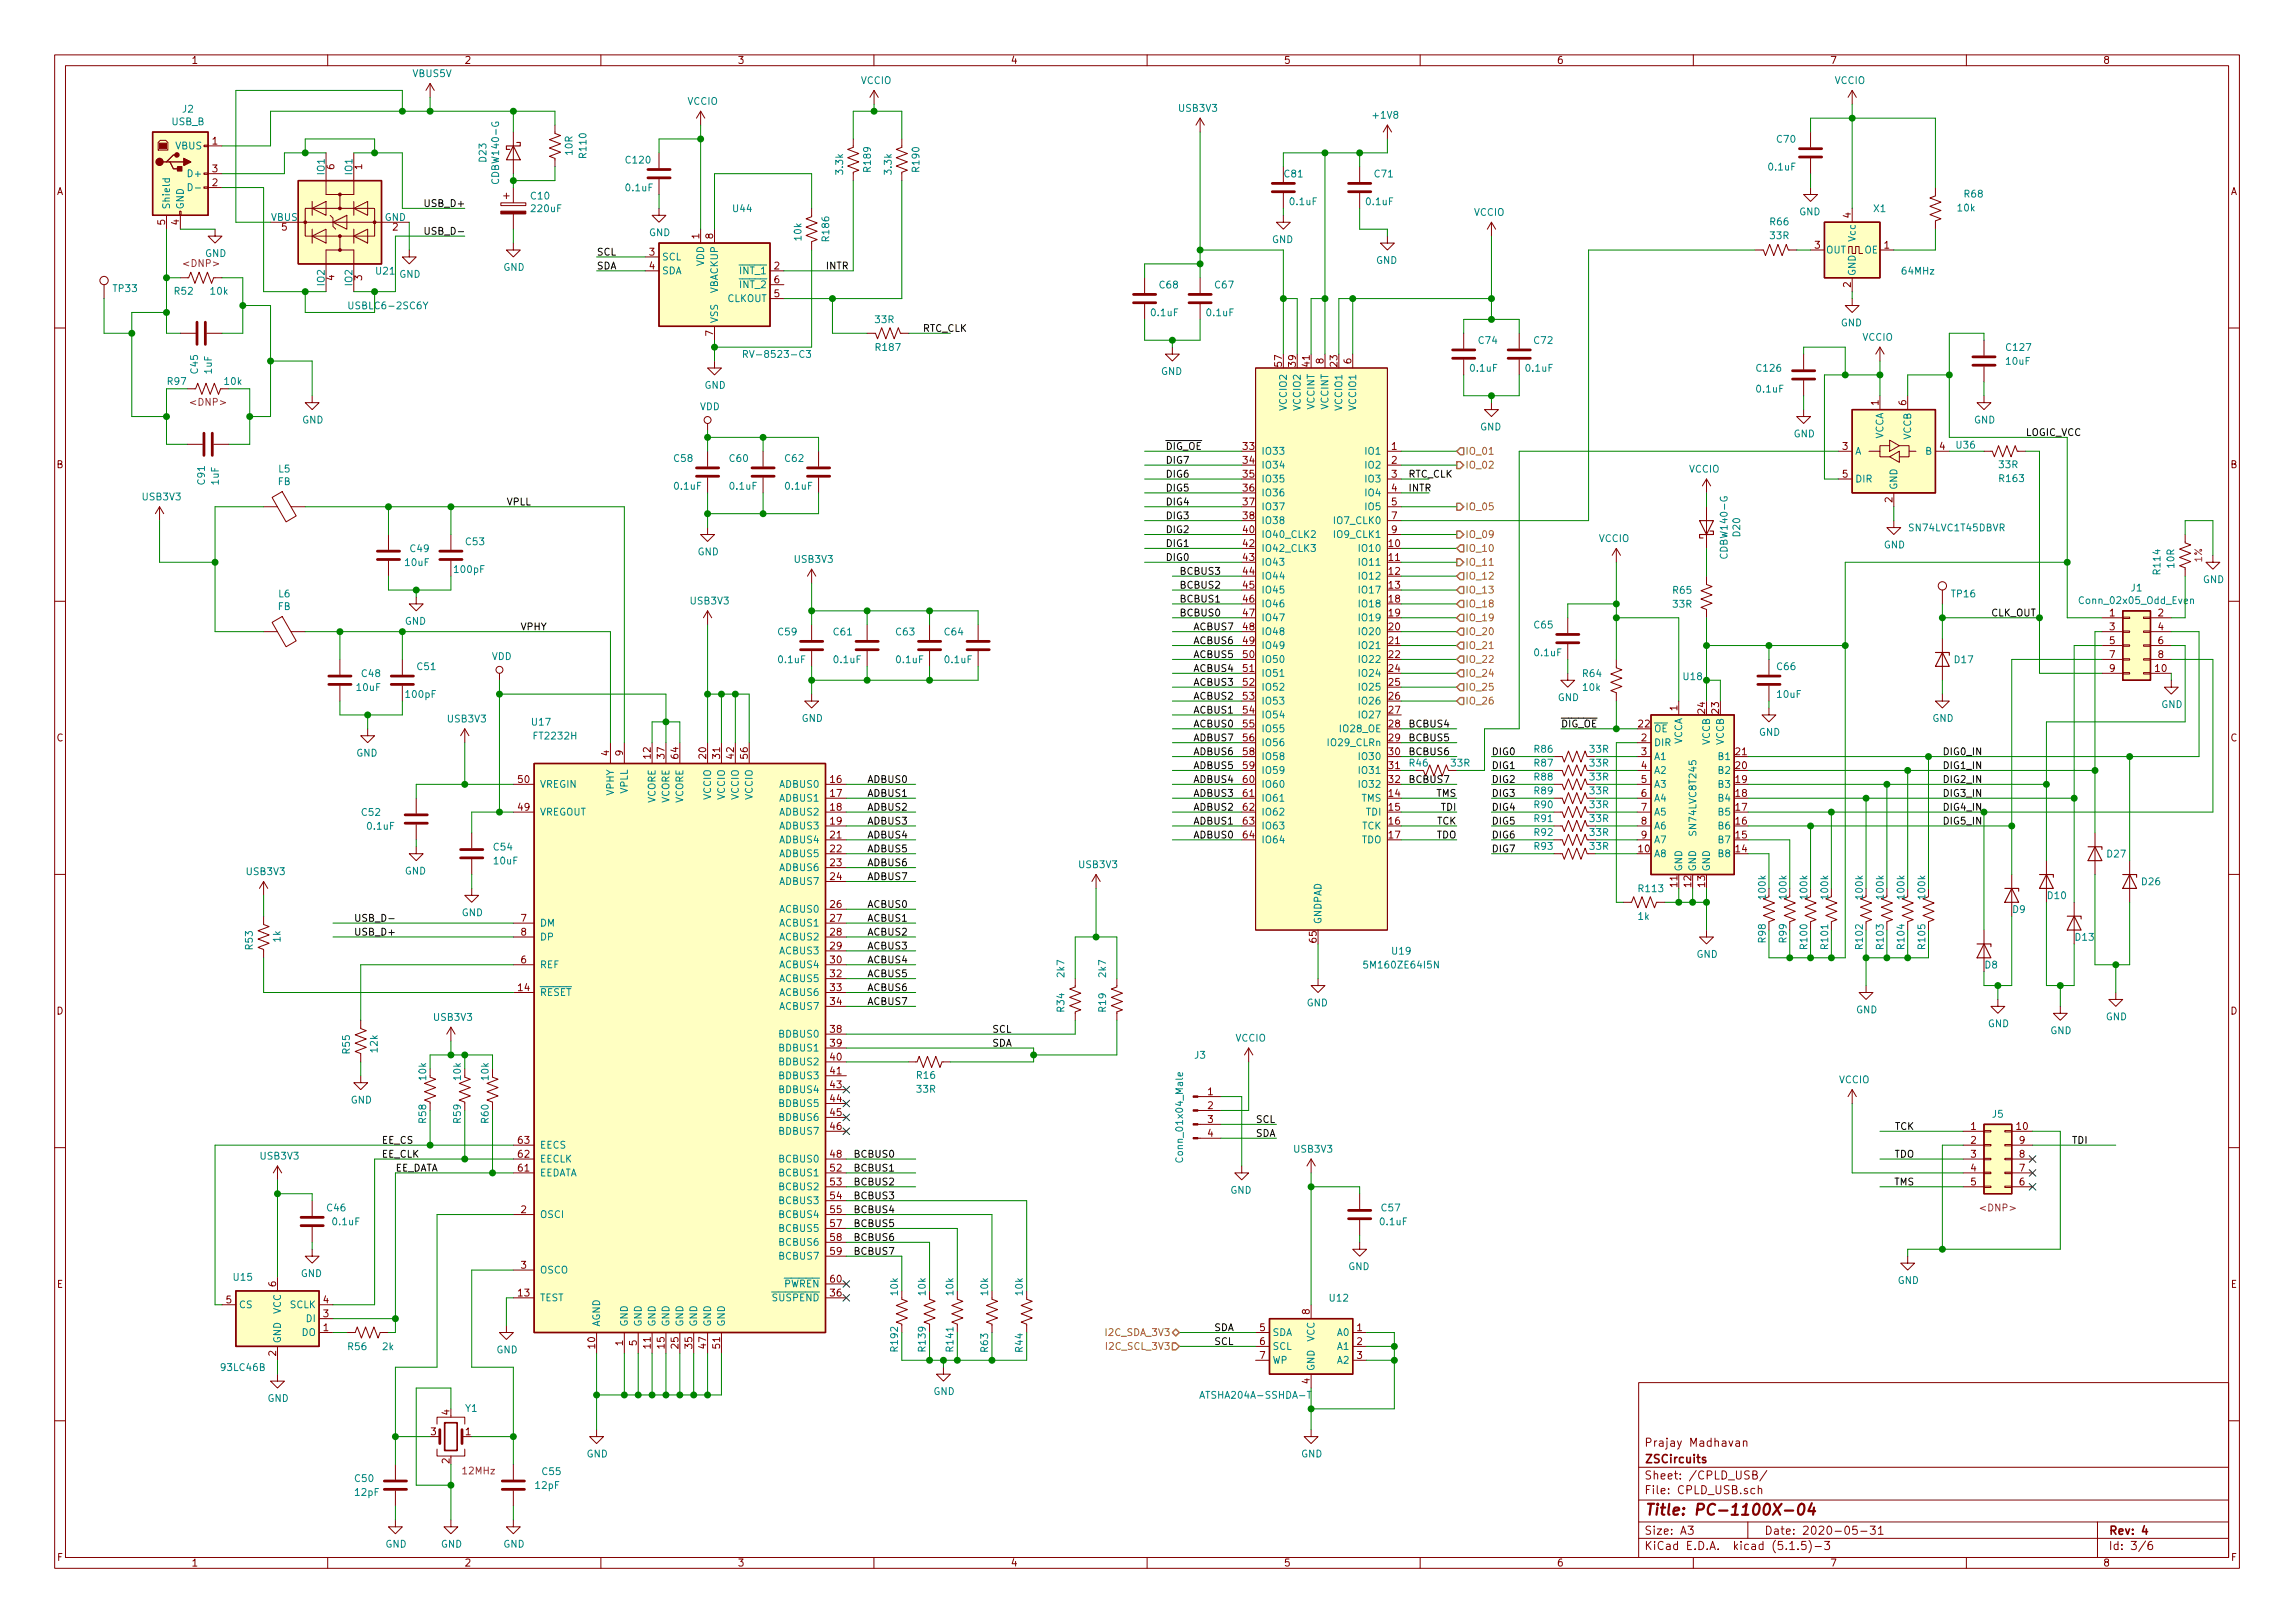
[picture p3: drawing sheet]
<svg xmlns="http://www.w3.org/2000/svg" width="420mm" height="297mm" viewBox="0 0 420 297" stroke-linecap="round" stroke-linejoin="round" font-family="sans-serif">
<defs><g id="words">
<text font-size="2.8" fill="#840000" x="301" y="277.3">Title: PC-1100X-04</text>
<g font-size="2.1" fill="#840000">
<text x="301" y="267.8">ZSCircuits</text>
<text x="301" y="264.8">Prajay Madhavan</text>
<text x="301" y="273.5">File: CPLD_USB.sch</text>
<text x="301" y="270.8">Sheet: /CPLD_USB/</text>
<text x="301" y="280.9">Size: A3</text>
<text x="323" y="280.9">Date: 2020-05-31</text>
<text x="386" y="280.9">Rev: 4</text>
<text x="301" y="283.7">KiCad E.D.A. kicad (5.1.5)-3</text>
<text x="386" y="283.7">Id: 3/6</text>
</g>
<g font-size="1.8" fill="#840000">
<text x="35" y="11.7">1</text>
<text x="85" y="11.7">2</text>
<text x="135" y="11.7">3</text>
<text x="185" y="11.7">4</text>
<text x="235" y="11.7">5</text>
<text x="285" y="11.7">6</text>
<text x="335" y="11.7">7</text>
<text x="385" y="11.7">8</text>
<text x="38.9" y="26.5">1</text>
<text x="10.4" y="35.7">A</text>
<text x="38.9" y="34.1">2</text>
<text x="38.9" y="31.5">3</text>
<text x="61.2" y="31" transform="rotate(-90 61.2 31)">6</text>
<text x="66.3" y="31" transform="rotate(-90 66.3 31)">1</text>
<text x="408.4" y="35.7">A</text>
<text x="30.2" y="41.2" transform="rotate(-90 30.2 41.2)">5</text>
<text x="32.8" y="41.2" transform="rotate(-90 32.8 41.2)">4</text>
<text x="338.8" y="39.9" transform="rotate(-90 338.8 39.9)">4</text>
<text x="51.6" y="42.2">5</text>
<text x="71.9" y="42.2">2</text>
<text x="118.9" y="46.8">3</text>
<text x="128" y="43.7" transform="rotate(-90 128 43.7)">1</text>
<text x="130.6" y="43.7" transform="rotate(-90 130.6 43.7)">8</text>
<text x="332.3" y="45.5">3</text>
<text x="345" y="45.5">1</text>
<text x="61.2" y="51.3" transform="rotate(-90 61.2 51.3)">4</text>
<text x="66.3" y="51.3" transform="rotate(-90 66.3 51.3)">3</text>
<text x="118.9" y="49.3">4</text>
<text x="141.8" y="49.3">2</text>
<text x="141.8" y="51.9">6</text>
<text x="338.8" y="52.6" transform="rotate(-90 338.8 52.6)">2</text>
<text x="141.8" y="54.4">5</text>
<text x="130.6" y="61.5" transform="rotate(-90 130.6 61.5)">7</text>
<text x="234.7" y="67" transform="rotate(-90 234.7 67)">57</text>
<text x="237.2" y="67" transform="rotate(-90 237.2 67)">39</text>
<text x="239.8" y="67" transform="rotate(-90 239.8 67)">41</text>
<text x="242.3" y="66.6" transform="rotate(-90 242.3 66.6)">8</text>
<text x="244.9" y="67" transform="rotate(-90 244.9 67)">23</text>
<text x="247.4" y="66.6" transform="rotate(-90 247.4 66.6)">6</text>
<text x="343.9" y="74.2" transform="rotate(-90 343.9 74.2)">1</text>
<text x="349" y="74.2" transform="rotate(-90 349 74.2)">6</text>
<text x="227.6" y="82.3">33</text>
<text x="254.8" y="82.3">1</text>
<text x="337.3" y="82.3">3</text>
<text x="355.1" y="82.3">4</text>
<text x="10.4" y="85.7">B</text>
<text x="227.6" y="84.9">34</text>
<text x="227.6" y="87.4">35</text>
<text x="227.6" y="90">36</text>
<text x="254.8" y="84.9">2</text>
<text x="254.8" y="87.4">3</text>
<text x="254.8" y="90">4</text>
<text x="337.3" y="87.4">5</text>
<text x="408.4" y="85.7">B</text>
<text x="227.6" y="92.5">37</text>
<text x="227.6" y="95">38</text>
<text x="254.8" y="92.5">5</text>
<text x="254.8" y="95">7</text>
<text x="346.5" y="92" transform="rotate(-90 346.5 92)">2</text>
<text x="227.6" y="97.6">40</text>
<text x="227.6" y="100.1">42</text>
<text x="254.3" y="100.1">10</text>
<text x="254.8" y="97.6">9</text>
<text x="227.6" y="102.7">43</text>
<text x="227.6" y="105.2">44</text>
<text x="227.6" y="107.7">45</text>
<text x="254.3" y="102.7">11</text>
<text x="254.3" y="105.2">12</text>
<text x="254.3" y="107.7">13</text>
<text x="227.6" y="110.3">46</text>
<text x="227.6" y="112.8">47</text>
<text x="254.3" y="110.3">18</text>
<text x="254.3" y="112.8">19</text>
<text x="386.2" y="112.8">1</text>
<text x="395.1" y="112.8">2</text>
<text x="227.6" y="115.4">48</text>
<text x="227.6" y="117.9">49</text>
<text x="254.3" y="115.4">20</text>
<text x="254.3" y="117.9">21</text>
<text x="386.2" y="115.4">3</text>
<text x="386.2" y="117.9">5</text>
<text x="395.1" y="115.4">4</text>
<text x="395.1" y="117.9">6</text>
<text x="227.6" y="120.4">50</text>
<text x="227.6" y="123">51</text>
<text x="227.6" y="125.5">52</text>
<text x="254.3" y="120.4">22</text>
<text x="254.3" y="123">24</text>
<text x="254.3" y="125.5">25</text>
<text x="386.2" y="120.4">7</text>
<text x="386.2" y="123">9</text>
<text x="394.6" y="123">10</text>
<text x="395.1" y="120.4">8</text>
<text x="227.6" y="128.1">53</text>
<text x="227.6" y="130.6">54</text>
<text x="254.3" y="128.1">26</text>
<text x="254.3" y="130.6">27</text>
<text x="307.1" y="130.1" transform="rotate(-90 307.1 130.1)">1</text>
<text x="312.2" y="130.5" transform="rotate(-90 312.2 130.5)">24</text>
<text x="314.7" y="130.5" transform="rotate(-90 314.7 130.5)">23</text>
<text x="10.4" y="135.7">C</text>
<text x="227.6" y="133.1">55</text>
<text x="227.6" y="135.7">56</text>
<text x="254.3" y="133.1">28</text>
<text x="254.3" y="135.7">29</text>
<text x="300" y="133.1">22</text>
<text x="300.5" y="135.7">2</text>
<text x="408.4" y="135.7">C</text>
<text x="94.9" y="143.3">50</text>
<text x="111.5" y="138.3" transform="rotate(-90 111.5 138.3)">4</text>
<text x="114" y="138.3" transform="rotate(-90 114 138.3)">9</text>
<text x="119.1" y="138.8" transform="rotate(-90 119.1 138.8)">12</text>
<text x="121.7" y="138.8" transform="rotate(-90 121.7 138.8)">37</text>
<text x="124.2" y="138.8" transform="rotate(-90 124.2 138.8)">64</text>
<text x="129.3" y="138.8" transform="rotate(-90 129.3 138.8)">20</text>
<text x="131.8" y="138.8" transform="rotate(-90 131.8 138.8)">31</text>
<text x="134.4" y="138.8" transform="rotate(-90 134.4 138.8)">42</text>
<text x="136.9" y="138.8" transform="rotate(-90 136.9 138.8)">56</text>
<text x="152.1" y="143.3">16</text>
<text x="227.6" y="138.2">58</text>
<text x="227.6" y="140.8">59</text>
<text x="227.6" y="143.3">60</text>
<text x="254.3" y="138.2">30</text>
<text x="254.3" y="140.8">31</text>
<text x="254.3" y="143.3">32</text>
<text x="300.5" y="138.2">3</text>
<text x="300.5" y="140.8">4</text>
<text x="300.5" y="143.3">5</text>
<text x="317.8" y="143.3">19</text>
<text x="317.8" y="140.8">20</text>
<text x="317.8" y="138.2">21</text>
<text x="94.9" y="148.4">49</text>
<text x="152.1" y="145.8">17</text>
<text x="152.1" y="148.4">18</text>
<text x="227.6" y="145.8">61</text>
<text x="227.6" y="148.4">62</text>
<text x="254.3" y="145.8">14</text>
<text x="254.3" y="148.4">15</text>
<text x="291.1" y="145.4">33R</text>
<text x="300.5" y="145.8">6</text>
<text x="300.5" y="148.4">7</text>
<text x="317.8" y="148.4">17</text>
<text x="317.8" y="145.8">18</text>
<text x="152.1" y="150.9">19</text>
<text x="152.1" y="153.5">21</text>
<text x="152.1" y="156">22</text>
<text x="227.6" y="150.9">63</text>
<text x="227.6" y="153.5">64</text>
<text x="254.3" y="150.9">16</text>
<text x="254.3" y="153.5">17</text>
<text x="300" y="156">10</text>
<text x="300.5" y="150.9">8</text>
<text x="300.5" y="153.5">9</text>
<text x="317.8" y="156">14</text>
<text x="317.8" y="153.5">15</text>
<text x="317.8" y="150.9">16</text>
<text x="152.1" y="158.5">23</text>
<text x="152.1" y="161.1">24</text>
<text x="152.1" y="166.2">26</text>
<text x="307.1" y="162.3" transform="rotate(-90 307.1 162.3)">11</text>
<text x="309.6" y="162.3" transform="rotate(-90 309.6 162.3)">12</text>
<text x="312.2" y="162.3" transform="rotate(-90 312.2 162.3)">13</text>
<text x="95.4" y="168.7">7</text>
<text x="95.4" y="171.2">8</text>
<text x="152.1" y="168.7">27</text>
<text x="152.1" y="171.2">28</text>
<text x="152.1" y="173.8">29</text>
<text x="241" y="172.5" transform="rotate(-90 241 172.5)">65</text>
<text x="95.4" y="176.3">6</text>
<text x="152.1" y="176.3">30</text>
<text x="152.1" y="178.9">32</text>
<text x="10.4" y="185.7">D</text>
<text x="94.9" y="181.4">14</text>
<text x="152.1" y="181.4">33</text>
<text x="152.1" y="183.9">34</text>
<text x="408.4" y="185.7">D</text>
<text x="152.1" y="189">38</text>
<text x="152.1" y="191.6">39</text>
<text x="152.1" y="194.1">40</text>
<text x="152.1" y="196.6">41</text>
<text x="152.1" y="199.2">43</text>
<text x="152.1" y="201.7">44</text>
<text x="221.1" y="200.4">1</text>
<text x="221.1" y="203">2</text>
<text x="94.9" y="209.3">63</text>
<text x="152.1" y="204.3">45</text>
<text x="152.1" y="206.8">46</text>
<text x="221.1" y="205.5">3</text>
<text x="221.1" y="208.1">4</text>
<text x="360.8" y="206.8">1</text>
<text x="360.8" y="209.3">2</text>
<text x="369.2" y="206.8">10</text>
<text x="369.7" y="209.3">9</text>
<text x="94.9" y="214.4">61</text>
<text x="94.9" y="211.9">62</text>
<text x="152.1" y="211.9">48</text>
<text x="152.1" y="214.4">52</text>
<text x="360.8" y="211.9">3</text>
<text x="360.8" y="214.4">4</text>
<text x="369.7" y="214.4">7</text>
<text x="369.7" y="211.9">8</text>
<text x="152.1" y="217">53</text>
<text x="152.1" y="219.5">54</text>
<text x="360.8" y="217">5</text>
<text x="369.7" y="217">6</text>
<text x="95.4" y="222">2</text>
<text x="152.1" y="222">55</text>
<text x="152.1" y="224.6">57</text>
<text x="152.1" y="227.1">58</text>
<text x="95.4" y="232.2">3</text>
<text x="152.1" y="229.7">59</text>
<text x="10.4" y="235.7">E</text>
<text x="41.4" y="238.5">5</text>
<text x="50.5" y="235.5" transform="rotate(-90 50.5 235.5)">6</text>
<text x="59.2" y="238.5">4</text>
<text x="94.9" y="237.3">13</text>
<text x="152.1" y="237.3">36</text>
<text x="152.1" y="234.7">60</text>
<text x="408.4" y="235.7">E</text>
<text x="59.2" y="243.6">1</text>
<text x="59.2" y="241.1">3</text>
<text x="230.7" y="243.6">5</text>
<text x="239.8" y="240.5" transform="rotate(-90 239.8 240.5)">8</text>
<text x="248.4" y="243.6">1</text>
<text x="50.5" y="248.2" transform="rotate(-90 50.5 248.2)">2</text>
<text x="109" y="246.7" transform="rotate(-90 109 246.7)">10</text>
<text x="114" y="246.3" transform="rotate(-90 114 246.3)">1</text>
<text x="116.6" y="246.3" transform="rotate(-90 116.6 246.3)">5</text>
<text x="119.1" y="246.7" transform="rotate(-90 119.1 246.7)">11</text>
<text x="121.7" y="246.7" transform="rotate(-90 121.7 246.7)">15</text>
<text x="124.2" y="246.7" transform="rotate(-90 124.2 246.7)">25</text>
<text x="126.7" y="246.7" transform="rotate(-90 126.7 246.7)">35</text>
<text x="129.3" y="246.7" transform="rotate(-90 129.3 246.7)">47</text>
<text x="131.8" y="246.7" transform="rotate(-90 131.8 246.7)">51</text>
<text x="230.7" y="246.2">6</text>
<text x="230.7" y="248.7">7</text>
<text x="248.4" y="246.2">2</text>
<text x="248.4" y="248.7">3</text>
<text x="239.8" y="253.2" transform="rotate(-90 239.8 253.2)">4</text>
<text x="78.9" y="262.7">3</text>
<text x="82.3" y="259" transform="rotate(-90 82.3 259)">4</text>
<text x="85.2" y="262.7">1</text>
<text x="82.3" y="267.9" transform="rotate(-90 82.3 267.9)">2</text>
<text x="10.5" y="285.7">F</text>
<text x="35" y="286.7">1</text>
<text x="85" y="286.7">2</text>
<text x="135" y="286.7">3</text>
<text x="185" y="286.7">4</text>
<text x="235" y="286.7">5</text>
<text x="285" y="286.7">6</text>
<text x="335" y="286.7">7</text>
<text x="385" y="286.7">8</text>
<text x="408.5" y="285.7">F</text>
</g>
<g font-size="1.8" fill="#008484">
<text x="75.6" y="14.1">VBUS5V</text>
<text x="157.6" y="15.4">VCCIO</text>
<text x="335.9" y="15.4">VCCIO</text>
<text x="31.4" y="22.9">USB_B</text>
<text x="33.5" y="20.6">J2</text>
<text x="125.9" y="19.2">VCCIO</text>
<text x="215.9" y="20.5">USB3V3</text>
<text x="251.5" y="21.7">+1V8</text>
<text x="32.2" y="27.3">VBUS</text>
<text x="89.1" y="29.6" transform="rotate(-90 89.1 29.6)">D23</text>
<text x="104.8" y="28.3" transform="rotate(-90 104.8 28.3)">10R</text>
<text x="107.4" y="28.8" transform="rotate(-90 107.4 28.8)">R110</text>
<text x="114.7" y="29.9">C120</text>
<text x="325.4" y="26.1">C70</text>
<text x="34.8" y="32.4">D+</text>
<text x="59.4" y="31.9" transform="rotate(-90 59.4 31.9)">IO1</text>
<text x="64.5" y="31.9" transform="rotate(-90 64.5 31.9)">IO1</text>
<text x="91.4" y="33.2" transform="rotate(-90 91.4 33.2)">CDBW140-G</text>
<text x="114.7" y="35">0.1uF</text>
<text x="154.4" y="31.8" transform="rotate(-90 154.4 31.8)">3.3k</text>
<text x="159.4" y="31.3" transform="rotate(-90 159.4 31.3)">R189</text>
<text x="163.2" y="31.8" transform="rotate(-90 163.2 31.8)">3.3k</text>
<text x="168.3" y="31.3" transform="rotate(-90 168.3 31.3)">R190</text>
<text x="235.2" y="32.5">C81</text>
<text x="251.7" y="32.5">C71</text>
<text x="323.9" y="31.2">0.1uF</text>
<text x="31.1" y="38.4" transform="rotate(-90 31.1 38.4)">Shield</text>
<text x="33.7" y="38.4" transform="rotate(-90 33.7 38.4)">GND</text>
<text x="49.6" y="40.4">VBUS</text>
<text x="70.4" y="40.4">GND</text>
<text x="97.3" y="36.5">C10</text>
<text x="97.4" y="38.8">220uF</text>
<text x="134.3" y="38.8">U44</text>
<text x="236.3" y="37.6">0.1uF</text>
<text x="250.2" y="37.6">0.1uF</text>
<text x="269.8" y="39.5">VCCIO</text>
<text x="324.1" y="41.2">R66</text>
<text x="329.4" y="39.4">GND</text>
<text x="343.1" y="38.8">X1</text>
<text x="358.5" y="38.7">10k</text>
<text x="359.7" y="36.2">R68</text>
<text x="37.5" y="47">GND</text>
<text x="118.8" y="43.2">GND</text>
<text x="121.2" y="47.7">SCL</text>
<text x="146.7" y="44" transform="rotate(-90 146.7 44)">10k</text>
<text x="151.8" y="44" transform="rotate(-90 151.8 44)">R186</text>
<text x="232.9" y="44.5">GND</text>
<text x="324.1" y="43.8">33R</text>
<text x="334.3" y="46.4">OUT</text>
<text x="339.7" y="44.1" transform="rotate(-90 339.7 44.1)">Vcc</text>
<text x="341.4" y="46.4">OE</text>
<text x="20.8" y="53.5">TP33</text>
<text x="32" y="53.9">R52</text>
<text x="38.6" y="53.9">10k</text>
<text x="59.4" y="52.3" transform="rotate(-90 59.4 52.3)">IO2</text>
<text x="64.5" y="52.3" transform="rotate(-90 64.5 52.3)">IO2</text>
<text x="68.9" y="50.3">U21</text>
<text x="73.1" y="50.8">GND</text>
<text x="92.2" y="49.6">GND</text>
<text x="121.2" y="50.2">SDA</text>
<text x="128.9" y="48.7" transform="rotate(-90 128.9 48.7)">VDD</text>
<text x="131.4" y="53.7" transform="rotate(-90 131.4 53.7)">VBACKUP</text>
<text x="135.6" y="50.2">INT_1</text>
<text x="135.6" y="52.7">INT_2</text>
<text x="212.3" y="52.8">C68</text>
<text x="222.5" y="52.8">C67</text>
<text x="251.9" y="48.3">GND</text>
<text x="339.7" y="50.6" transform="rotate(-90 339.7 50.6)">GND</text>
<text x="348.3" y="50.3">64MHz</text>
<text x="64.4" y="56.6">USBLC6-2SC6Y</text>
<text x="131.4" y="59.2" transform="rotate(-90 131.4 59.2)">VSS</text>
<text x="133.1" y="55.3">CLKOUT</text>
<text x="160.3" y="59.1">33R</text>
<text x="210.9" y="57.9">0.1uF</text>
<text x="221" y="57.9">0.1uF</text>
<text x="337" y="59.7">GND</text>
<text x="137.3" y="65.5">RV-8523-C3</text>
<text x="160.5" y="64.2">R187</text>
<text x="270.8" y="63">C74</text>
<text x="280.9" y="63">C72</text>
<text x="341" y="62.4">VCCIO</text>
<text x="367.4" y="64.2">C127</text>
<text x="30.7" y="70.4">R97</text>
<text x="36.2" y="68.3" transform="rotate(-90 36.2 68.3)">C45</text>
<text x="38.8" y="68.4" transform="rotate(-90 38.8 68.4)">1uF</text>
<text x="41.2" y="70.4">10k</text>
<text x="129" y="71.2">GND</text>
<text x="212.5" y="68.6">GND</text>
<text x="269.3" y="68">0.1uF</text>
<text x="279.5" y="68">0.1uF</text>
<text x="321.7" y="71.8">0.1uF</text>
<text x="321.7" y="68">C126</text>
<text x="367.4" y="66.8">10uF</text>
<text x="55.3" y="77.5">GND</text>
<text x="128.1" y="75.1">VDD</text>
<text x="235.6" y="74.9" transform="rotate(-90 235.6 74.9)">VCCIO2</text>
<text x="238.1" y="74.9" transform="rotate(-90 238.1 74.9)">VCCIO2</text>
<text x="240.7" y="74.9" transform="rotate(-90 240.7 74.9)">VCCINT</text>
<text x="243.2" y="74.9" transform="rotate(-90 243.2 74.9)">VCCINT</text>
<text x="245.7" y="74.9" transform="rotate(-90 245.7 74.9)">VCCIO1</text>
<text x="248.3" y="74.9" transform="rotate(-90 248.3 74.9)">VCCIO1</text>
<text x="361.4" y="77.5">GND</text>
<text x="230.9" y="83.2">IO33</text>
<text x="250.1" y="83.2">IO1</text>
<text x="271" y="78.8">GND</text>
<text x="328.4" y="80">GND</text>
<text x="339.6" y="83.2">A</text>
<text x="344.8" y="80.5" transform="rotate(-90 344.8 80.5)">VCCA</text>
<text x="349.9" y="80.5" transform="rotate(-90 349.9 80.5)">VCCB</text>
<text x="352.6" y="83.2">B</text>
<text x="358.2" y="82.1">U36</text>
<text x="37.5" y="88.6" transform="rotate(-90 37.5 88.6)">C91</text>
<text x="40.1" y="88.7" transform="rotate(-90 40.1 88.7)">1uF</text>
<text x="50.9" y="88.8">FB</text>
<text x="51.1" y="86.5">L5</text>
<text x="123.5" y="84.5">C58</text>
<text x="123.6" y="89.6">0.1uF</text>
<text x="133.6" y="84.5">C60</text>
<text x="133.7" y="89.6">0.1uF</text>
<text x="143.8" y="84.5">C62</text>
<text x="143.9" y="89.6">0.1uF</text>
<text x="230.9" y="85.8">IO34</text>
<text x="230.9" y="88.3">IO35</text>
<text x="250.1" y="85.8">IO2</text>
<text x="250.1" y="88.3">IO3</text>
<text x="309.2" y="86.5">VCCIO</text>
<text x="339.6" y="88.3">DIR</text>
<text x="347.3" y="89.7" transform="rotate(-90 347.3 89.7)">GND</text>
<text x="366" y="85.7">33R</text>
<text x="366.2" y="88.2">R163</text>
<text x="26.2" y="91.6">USB3V3</text>
<text x="230.9" y="90.8">IO36</text>
<text x="230.9" y="93.4">IO37</text>
<text x="230.9" y="95.9">IO38</text>
<text x="244.5" y="95.9">IO7_CLK0</text>
<text x="250.1" y="90.8">IO4</text>
<text x="250.1" y="93.4">IO5</text>
<text x="75.2" y="101.1">C49</text>
<text x="85.3" y="99.8">C53</text>
<text x="127.7" y="101.6">GND</text>
<text x="230.9" y="98.5">IO40_CLK2</text>
<text x="230.9" y="101">IO42_CLK3</text>
<text x="244.5" y="98.5">IO9_CLK1</text>
<text x="249.1" y="101">IO10</text>
<text x="292.7" y="99.2">VCCIO</text>
<text x="316.3" y="101.8" transform="rotate(-90 316.3 101.8)">CDBW140-G</text>
<text x="318.6" y="98.2" transform="rotate(-90 318.6 98.2)">D20</text>
<text x="344.9" y="100.4">GND</text>
<text x="349.8" y="97.2">SN74LVC1T45DBVR</text>
<text x="74.3" y="103.6">10uF</text>
<text x="83.3" y="104.9">100pF</text>
<text x="145.5" y="103">USB3V3</text>
<text x="230.9" y="103.5">IO43</text>
<text x="230.9" y="106.1">IO44</text>
<text x="249.1" y="103.5">IO11</text>
<text x="249.1" y="106.1">IO12</text>
<text x="395.5" y="105" transform="rotate(-90 395.5 105)">R114</text>
<text x="398.1" y="103.9" transform="rotate(-90 398.1 103.9)">10R</text>
<text x="403.3" y="106.7">GND</text>
<text x="50.9" y="111.6">FB</text>
<text x="51.1" y="109.3">L6</text>
<text x="126.5" y="110.6">USB3V3</text>
<text x="230.9" y="108.6">IO45</text>
<text x="230.9" y="111.2">IO46</text>
<text x="230.9" y="113.7">IO47</text>
<text x="249.1" y="108.6">IO17</text>
<text x="249.1" y="111.2">IO18</text>
<text x="249.1" y="113.7">IO19</text>
<text x="306.3" y="108.7">R65</text>
<text x="306.3" y="111.2">33R</text>
<text x="357.4" y="109.3">TP16</text>
<text x="381.1" y="110.6">Conn_02x05_Odd_Even</text>
<text x="390.2" y="108.2">J1</text>
<text x="74.1" y="114.3">GND</text>
<text x="142.5" y="116.3">C59</text>
<text x="152.7" y="116.3">C61</text>
<text x="164.1" y="116.3">C63</text>
<text x="173" y="116.3">C64</text>
<text x="230.9" y="116.2">IO48</text>
<text x="230.9" y="118.8">IO49</text>
<text x="249.1" y="116.2">IO20</text>
<text x="249.1" y="118.8">IO21</text>
<text x="280.9" y="115">C65</text>
<text x="66.3" y="123.9">C48</text>
<text x="76.5" y="122.6">C51</text>
<text x="90" y="120.8">VDD</text>
<text x="142.6" y="121.4">0.1uF</text>
<text x="152.8" y="121.4">0.1uF</text>
<text x="164.2" y="121.4">0.1uF</text>
<text x="173.1" y="121.4">0.1uF</text>
<text x="230.9" y="121.3">IO50</text>
<text x="230.9" y="123.9">IO51</text>
<text x="249.1" y="121.3">IO22</text>
<text x="249.1" y="123.9">IO24</text>
<text x="281.1" y="120.1">0.1uF</text>
<text x="289.8" y="123.9">R64</text>
<text x="308.3" y="124.5">U18</text>
<text x="325.4" y="122.6">C66</text>
<text x="357.9" y="121.4">D17</text>
<text x="65.4" y="126.5">10uF</text>
<text x="74.4" y="127.7">100pF</text>
<text x="230.9" y="126.4">IO52</text>
<text x="230.9" y="128.9">IO53</text>
<text x="230.9" y="131.5">IO54</text>
<text x="249.1" y="126.4">IO25</text>
<text x="249.1" y="128.9">IO26</text>
<text x="249.1" y="131.5">IO27</text>
<text x="285.2" y="128.3">GND</text>
<text x="289.9" y="126.5">10k</text>
<text x="325.5" y="127.7">10uF</text>
<text x="395.7" y="129.6">GND</text>
<text x="82" y="132.2">USB3V3</text>
<text x="97.4" y="132.8">U17</text>
<text x="97.9" y="135.3">FT2232H</text>
<text x="146.8" y="132.1">GND</text>
<text x="230.9" y="134">IO55</text>
<text x="230.9" y="136.6">IO56</text>
<text x="243.5" y="136.6">IO29_CLRn</text>
<text x="245.6" y="134">IO28_OE</text>
<text x="280.9" y="137.8">R86</text>
<text x="291.1" y="137.8">33R</text>
<text x="302.8" y="136.6">DIR</text>
<text x="302.8" y="134">OE</text>
<text x="308" y="136.4" transform="rotate(-90 308 136.4)">VCCA</text>
<text x="313.1" y="136.4" transform="rotate(-90 313.1 136.4)">VCCB</text>
<text x="315.6" y="136.4" transform="rotate(-90 315.6 136.4)">VCCB</text>
<text x="322" y="134.7">GND</text>
<text x="353.8" y="132.1">GND</text>
<text x="65.2" y="138.5">GND</text>
<text x="230.9" y="139.1">IO58</text>
<text x="230.9" y="141.6">IO59</text>
<text x="249.1" y="139.1">IO30</text>
<text x="249.1" y="141.6">IO31</text>
<text x="258.1" y="140.3">R46</text>
<text x="265.7" y="140.3">33R</text>
<text x="280.9" y="140.3">R87</text>
<text x="280.9" y="142.8">R88</text>
<text x="291.1" y="140.3">33R</text>
<text x="291.1" y="142.8">33R</text>
<text x="302.8" y="139.1">A1</text>
<text x="302.8" y="141.6">A2</text>
<text x="314.7" y="141.6">B2</text>
<text x="314.7" y="139.1">B1</text>
<text x="66.3" y="149.3">C52</text>
<text x="98.8" y="149.3">VREGOUT</text>
<text x="98.8" y="144.2">VREGIN</text>
<text x="112.4" y="145.6" transform="rotate(-90 112.4 145.6)">VPHY</text>
<text x="114.9" y="145.3" transform="rotate(-90 114.9 145.3)">VPLL</text>
<text x="120" y="147.1" transform="rotate(-90 120 147.1)">VCORE</text>
<text x="122.6" y="147.1" transform="rotate(-90 122.6 147.1)">VCORE</text>
<text x="125.1" y="147.1" transform="rotate(-90 125.1 147.1)">VCORE</text>
<text x="130.2" y="146.4" transform="rotate(-90 130.2 146.4)">VCCIO</text>
<text x="132.7" y="146.4" transform="rotate(-90 132.7 146.4)">VCCIO</text>
<text x="135.3" y="146.4" transform="rotate(-90 135.3 146.4)">VCCIO</text>
<text x="137.8" y="146.4" transform="rotate(-90 137.8 146.4)">VCCIO</text>
<text x="142.8" y="144.2">ADBUS0</text>
<text x="142.8" y="146.7">ADBUS1</text>
<text x="142.8" y="149.3">ADBUS2</text>
<text x="230.9" y="144.2">IO60</text>
<text x="230.9" y="146.7">IO61</text>
<text x="230.9" y="149.3">IO62</text>
<text x="249.1" y="144.2">IO32</text>
<text x="249.3" y="146.7">TMS</text>
<text x="250.1" y="149.3">TDI</text>
<text x="280.9" y="145.4">R89</text>
<text x="280.9" y="147.9">R90</text>
<text x="291.1" y="147.9">33R</text>
<text x="302.8" y="144.2">A3</text>
<text x="302.8" y="146.7">A4</text>
<text x="302.8" y="149.3">A5</text>
<text x="314.7" y="149.3">B5</text>
<text x="314.7" y="146.7">B4</text>
<text x="314.7" y="144.2">B3</text>
<text x="67.4" y="151.9">0.1uF</text>
<text x="90.4" y="155.7">C54</text>
<text x="142.8" y="151.8">ADBUS3</text>
<text x="142.8" y="154.3">ADBUS4</text>
<text x="230.9" y="151.8">IO63</text>
<text x="230.9" y="154.3">IO64</text>
<text x="249.3" y="154.3">TDO</text>
<text x="249.4" y="151.8">TCK</text>
<text x="280.9" y="150.5">R91</text>
<text x="280.9" y="153">R92</text>
<text x="280.9" y="155.5">R93</text>
<text x="291.1" y="150.5">33R</text>
<text x="291.1" y="153">33R</text>
<text x="291.1" y="155.5">33R</text>
<text x="302.8" y="151.8">A6</text>
<text x="302.8" y="154.3">A7</text>
<text x="310.6" y="152.5" transform="rotate(-90 310.6 152.5)">SN74LVC8T245</text>
<text x="314.7" y="154.3">B7</text>
<text x="314.7" y="151.8">B6</text>
<text x="45.2" y="160.2">USB3V3</text>
<text x="74.1" y="160.1">GND</text>
<text x="90.5" y="158.2">10uF</text>
<text x="142.8" y="156.9">ADBUS5</text>
<text x="142.8" y="159.4">ADBUS6</text>
<text x="142.8" y="162">ADBUS7</text>
<text x="197.6" y="158.9">USB3V3</text>
<text x="302.8" y="156.9">A8</text>
<text x="308" y="159.5" transform="rotate(-90 308 159.5)">GND</text>
<text x="310.5" y="159.5" transform="rotate(-90 310.5 159.5)">GND</text>
<text x="313.1" y="159.5" transform="rotate(-90 313.1 159.5)">GND</text>
<text x="314.7" y="156.9">B8</text>
<text x="385.8" y="156.9">D27</text>
<text x="84.5" y="167.7">GND</text>
<text x="142.8" y="167">ACBUS0</text>
<text x="300.1" y="163.3">R113</text>
<text x="323.3" y="164.4" transform="rotate(-90 323.3 164.4)">100k</text>
<text x="327.1" y="164.4" transform="rotate(-90 327.1 164.4)">100k</text>
<text x="330.9" y="164.4" transform="rotate(-90 330.9 164.4)">100k</text>
<text x="334.7" y="164.4" transform="rotate(-90 334.7 164.4)">100k</text>
<text x="341" y="164.4" transform="rotate(-90 341 164.4)">100k</text>
<text x="344.9" y="164.4" transform="rotate(-90 344.9 164.4)">100k</text>
<text x="348.7" y="164.4" transform="rotate(-90 348.7 164.4)">100k</text>
<text x="352.5" y="164.4" transform="rotate(-90 352.5 164.4)">100k</text>
<text x="368.5" y="167.1">D9</text>
<text x="374.9" y="164.6">D10</text>
<text x="392.2" y="162">D26</text>
<text x="46.3" y="173.7" transform="rotate(-90 46.3 173.7)">R53</text>
<text x="51.4" y="172.4" transform="rotate(-90 51.4 172.4)">1k</text>
<text x="98.8" y="169.6">DM</text>
<text x="98.8" y="172.1">DP</text>
<text x="142.8" y="169.6">ACBUS1</text>
<text x="142.8" y="172.1">ACBUS2</text>
<text x="241.9" y="169.2" transform="rotate(-90 241.9 169.2)">GNDPAD</text>
<text x="299.9" y="168.4">1k</text>
<text x="323.3" y="172.5" transform="rotate(-90 323.3 172.5)">R98</text>
<text x="327.1" y="172.5" transform="rotate(-90 327.1 172.5)">R99</text>
<text x="330.9" y="173.6" transform="rotate(-90 330.9 173.6)">R100</text>
<text x="334.7" y="173.6" transform="rotate(-90 334.7 173.6)">R101</text>
<text x="341" y="173.6" transform="rotate(-90 341 173.6)">R102</text>
<text x="344.9" y="173.6" transform="rotate(-90 344.9 173.6)">R103</text>
<text x="348.7" y="173.6" transform="rotate(-90 348.7 173.6)">R104</text>
<text x="352.5" y="173.6" transform="rotate(-90 352.5 173.6)">R105</text>
<text x="380" y="172.2">D13</text>
<text x="98.8" y="177.2">REF</text>
<text x="142.8" y="174.7">ACBUS3</text>
<text x="142.8" y="177.2">ACBUS4</text>
<text x="142.8" y="179.7">ACBUS5</text>
<text x="194.9" y="178.8" transform="rotate(-90 194.9 178.8)">2k7</text>
<text x="202.5" y="178.8" transform="rotate(-90 202.5 178.8)">2k7</text>
<text x="250.3" y="177.3">5M160ZE64I5N</text>
<text x="254.9" y="174.7">U19</text>
<text x="310.6" y="175.3">GND</text>
<text x="363.4" y="177.3">D8</text>
<text x="98.8" y="182.3">RESET</text>
<text x="142.8" y="182.3">ACBUS6</text>
<text x="142.8" y="184.8">ACBUS7</text>
<text x="194.9" y="185.2" transform="rotate(-90 194.9 185.2)">R34</text>
<text x="202.5" y="185.2" transform="rotate(-90 202.5 185.2)">R19</text>
<text x="239.2" y="184.2">GND</text>
<text x="339.8" y="185.5">GND</text>
<text x="79.5" y="186.8">USB3V3</text>
<text x="142.8" y="189.9">BDBUS0</text>
<text x="226.2" y="190.6">VCCIO</text>
<text x="363.9" y="188">GND</text>
<text x="375.4" y="189.3">GND</text>
<text x="385.5" y="186.7">GND</text>
<text x="64.1" y="192.8" transform="rotate(-90 64.1 192.8)">R55</text>
<text x="69.1" y="192.5" transform="rotate(-90 69.1 192.5)">12k</text>
<text x="78" y="197.6" transform="rotate(-90 78 197.6)">10k</text>
<text x="84.4" y="197.6" transform="rotate(-90 84.4 197.6)">10k</text>
<text x="89.5" y="197.6" transform="rotate(-90 89.5 197.6)">10k</text>
<text x="142.8" y="192.4">BDBUS1</text>
<text x="142.8" y="195">BDBUS2</text>
<text x="142.8" y="197.5">BDBUS3</text>
<text x="167.9" y="197.4">R16</text>
<text x="218.7" y="193.8">J3</text>
<text x="64.2" y="202">GND</text>
<text x="142.8" y="200.1">BDBUS4</text>
<text x="142.8" y="202.6">BDBUS5</text>
<text x="167.9" y="200">33R</text>
<text x="336.7" y="198.3">VCCIO</text>
<text x="78" y="205.5" transform="rotate(-90 78 205.5)">R58</text>
<text x="84.4" y="205.5" transform="rotate(-90 84.4 205.5)">R59</text>
<text x="89.5" y="205.5" transform="rotate(-90 89.5 205.5)">R60</text>
<text x="142.8" y="205.1">BDBUS6</text>
<text x="142.8" y="207.7">BDBUS7</text>
<text x="364.8" y="204.6">J5</text>
<text x="47.8" y="212.2">USB3V3</text>
<text x="98.8" y="215.3">EEDATA</text>
<text x="98.8" y="212.8">EECLK</text>
<text x="98.8" y="210.2">EECS</text>
<text x="142.8" y="212.8">BCBUS0</text>
<text x="142.8" y="215.3">BCBUS1</text>
<text x="216.6" y="212.2" transform="rotate(-90 216.6 212.2)">Conn_01x04_Male</text>
<text x="237" y="211">USB3V3</text>
<text x="59.9" y="221.7">C46</text>
<text x="142.8" y="217.8">BCBUS2</text>
<text x="142.8" y="220.4">BCBUS3</text>
<text x="225.2" y="218.5">GND</text>
<text x="253" y="221.7">C57</text>
<text x="61" y="224.2">0.1uF</text>
<text x="98.8" y="222.9">OSCI</text>
<text x="142.8" y="222.9">BCBUS4</text>
<text x="142.8" y="225.5">BCBUS5</text>
<text x="252.8" y="224.2">0.1uF</text>
<text x="55.1" y="233.7">GND</text>
<text x="98.8" y="233.1">OSCO</text>
<text x="142.8" y="228">BCBUS6</text>
<text x="142.8" y="230.5">BCBUS7</text>
<text x="246.8" y="232.4">GND</text>
<text x="42.8" y="234.4">U15</text>
<text x="43.7" y="239.4">CS</text>
<text x="53.1" y="239.4">SCLK</text>
<text x="98.8" y="238.2">TEST</text>
<text x="141.6" y="238.2">SUSPEND</text>
<text x="143.5" y="235.6">PWREN</text>
<text x="164.4" y="237" transform="rotate(-90 164.4 237)">10k</text>
<text x="169.5" y="237" transform="rotate(-90 169.5 237)">10k</text>
<text x="174.5" y="237" transform="rotate(-90 174.5 237)">10k</text>
<text x="180.9" y="237" transform="rotate(-90 180.9 237)">10k</text>
<text x="187.2" y="237" transform="rotate(-90 187.2 237)">10k</text>
<text x="243.5" y="238.2">U12</text>
<text x="347.4" y="235">GND</text>
<text x="51.4" y="245.9" transform="rotate(-90 51.4 245.9)">GND</text>
<text x="51.4" y="240.5" transform="rotate(-90 51.4 240.5)">VCC</text>
<text x="55.3" y="244.5">DO</text>
<text x="56.1" y="242">DI</text>
<text x="109.9" y="242.9" transform="rotate(-90 109.9 242.9)">AGND</text>
<text x="114.9" y="242.9" transform="rotate(-90 114.9 242.9)">GND</text>
<text x="117.5" y="242.9" transform="rotate(-90 117.5 242.9)">GND</text>
<text x="120" y="242.9" transform="rotate(-90 120 242.9)">GND</text>
<text x="122.6" y="242.9" transform="rotate(-90 122.6 242.9)">GND</text>
<text x="125.1" y="242.9" transform="rotate(-90 125.1 242.9)">GND</text>
<text x="127.6" y="242.9" transform="rotate(-90 127.6 242.9)">GND</text>
<text x="130.2" y="242.9" transform="rotate(-90 130.2 242.9)">GND</text>
<text x="132.7" y="242.9" transform="rotate(-90 132.7 242.9)">GND</text>
<text x="232.9" y="244.5">SDA</text>
<text x="240.7" y="245.6" transform="rotate(-90 240.7 245.6)">VCC</text>
<text x="244.9" y="244.5">A0</text>
<text x="40.7" y="250.9">93LC46B</text>
<text x="63.8" y="247.1">R56</text>
<text x="70.1" y="247.1">2k</text>
<text x="90.9" y="247.7">GND</text>
<text x="164.4" y="247.2" transform="rotate(-90 164.4 247.2)">R192</text>
<text x="169.5" y="247.2" transform="rotate(-90 169.5 247.2)">R139</text>
<text x="174.5" y="247.2" transform="rotate(-90 174.5 247.2)">R141</text>
<text x="180.9" y="247.4" transform="rotate(-90 180.9 247.4)">R63</text>
<text x="187.2" y="247.4" transform="rotate(-90 187.2 247.4)">R44</text>
<text x="232.9" y="247.1">SCL</text>
<text x="232.9" y="249.6">WP</text>
<text x="240.7" y="251" transform="rotate(-90 240.7 251)">GND</text>
<text x="244.9" y="247.1">A1</text>
<text x="244.9" y="249.6">A2</text>
<text x="49" y="256.6">GND</text>
<text x="170.9" y="255.3">GND</text>
<text x="220.5" y="256">ATSHA204A-SSHDA-T</text>
<text x="85.2" y="258.4">Y1</text>
<text x="99.3" y="270">C55</text>
<text x="107.4" y="266.7">GND</text>
<text x="238.2" y="266.7">GND</text>
<text x="65" y="271.2">C50</text>
<text x="65.1" y="273.8">12pF</text>
<text x="98.1" y="272.5">12pF</text>
<text x="70.6" y="283.2">GND</text>
<text x="80.7" y="283.2">GND</text>
<text x="92.2" y="283.2">GND</text>
</g>
<g font-size="1.8">
<text x="77.5" y="37.9">USB_D+</text>
<text x="77.5" y="43">USB_D-</text>
<text x="109.2" y="46.8">SCL</text>
<text x="109.2" y="49.3">SDA</text>
<text x="151.1" y="49.3">INTR</text>
<text x="168.9" y="60.7">RTC_CLK</text>
<text x="213.4" y="82.3">DIG_OE</text>
<text x="370.8" y="79.8">LOGIC_VCC</text>
<text x="213.4" y="87.4">DIG6</text>
<text x="213.4" y="90">DIG5</text>
<text x="213.4" y="84.9">DIG7</text>
<text x="257.8" y="90">INTR</text>
<text x="257.8" y="87.4">RTC_CLK</text>
<text x="92.7" y="92.5">VPLL</text>
<text x="213.4" y="95">DIG3</text>
<text x="213.4" y="92.5">DIG4</text>
<text x="213.4" y="100.1">DIG1</text>
<text x="213.4" y="97.6">DIG2</text>
<text x="213.4" y="102.7">DIG0</text>
<text x="215.9" y="107.7">BCBUS2</text>
<text x="215.9" y="105.2">BCBUS3</text>
<text x="215.9" y="112.8">BCBUS0</text>
<text x="215.9" y="110.3">BCBUS1</text>
<text x="364.5" y="112.8">CLK_OUT</text>
<text x="95.2" y="115.4">VPHY</text>
<text x="218.4" y="115.4">ACBUS7</text>
<text x="218.4" y="117.9">ACBUS6</text>
<text x="218.4" y="120.4">ACBUS5</text>
<text x="218.4" y="123">ACBUS4</text>
<text x="218.4" y="125.5">ACBUS3</text>
<text x="218.4" y="128.1">ACBUS2</text>
<text x="218.4" y="130.6">ACBUS1</text>
<text x="218.4" y="133.1">ACBUS0</text>
<text x="218.4" y="135.7">ADBUS7</text>
<text x="257.8" y="135.7">BCBUS5</text>
<text x="257.8" y="133.1">BCBUS4</text>
<text x="285.8" y="133.1">DIG_OE</text>
<text x="158.7" y="143.3">ADBUS0</text>
<text x="218.4" y="143.3">ADBUS4</text>
<text x="218.4" y="138.2">ADBUS6</text>
<text x="218.4" y="140.8">ADBUS5</text>
<text x="257.8" y="143.3">BCBUS7</text>
<text x="257.8" y="138.2">BCBUS6</text>
<text x="273" y="138.2">DIG0</text>
<text x="273" y="140.8">DIG1</text>
<text x="273" y="143.3">DIG2</text>
<text x="355.6" y="143.3">DIG2_IN</text>
<text x="355.6" y="140.8">DIG1_IN</text>
<text x="355.6" y="138.2">DIG0_IN</text>
<text x="158.7" y="145.8">ADBUS1</text>
<text x="158.7" y="148.4">ADBUS2</text>
<text x="218.4" y="145.8">ADBUS3</text>
<text x="218.4" y="148.4">ADBUS2</text>
<text x="263" y="145.8">TMS</text>
<text x="263.9" y="148.4">TDI</text>
<text x="273" y="145.8">DIG3</text>
<text x="273" y="148.4">DIG4</text>
<text x="355.6" y="145.8">DIG3_IN</text>
<text x="355.6" y="148.4">DIG4_IN</text>
<text x="158.7" y="156">ADBUS5</text>
<text x="158.7" y="153.5">ADBUS4</text>
<text x="158.7" y="150.9">ADBUS3</text>
<text x="218.4" y="150.9">ADBUS1</text>
<text x="218.4" y="153.5">ADBUS0</text>
<text x="263" y="153.5">TDO</text>
<text x="263.1" y="150.9">TCK</text>
<text x="273" y="150.9">DIG5</text>
<text x="273" y="156">DIG7</text>
<text x="273" y="153.5">DIG6</text>
<text x="355.6" y="150.9">DIG5_IN</text>
<text x="158.7" y="161.1">ADBUS7</text>
<text x="158.7" y="158.5">ADBUS6</text>
<text x="158.7" y="166.2">ACBUS0</text>
<text x="64.8" y="171.2">USB_D+</text>
<text x="64.8" y="168.7">USB_D-</text>
<text x="158.7" y="173.8">ACBUS3</text>
<text x="158.7" y="171.2">ACBUS2</text>
<text x="158.7" y="168.7">ACBUS1</text>
<text x="158.7" y="176.3">ACBUS4</text>
<text x="158.7" y="178.9">ACBUS5</text>
<text x="158.7" y="181.4">ACBUS6</text>
<text x="158.7" y="183.9">ACBUS7</text>
<text x="181.6" y="191.6">SDA</text>
<text x="181.6" y="189">SCL</text>
<text x="69.8" y="209.3">EE_CS</text>
<text x="229.9" y="205.5">SCL</text>
<text x="229.9" y="208.1">SDA</text>
<text x="346.9" y="206.8">TCK</text>
<text x="379.4" y="209.3">TDI</text>
<text x="69.8" y="211.9">EE_CLK</text>
<text x="72.4" y="214.4">EE_DATA</text>
<text x="156.2" y="214.4">BCBUS1</text>
<text x="156.2" y="211.9">BCBUS0</text>
<text x="346.8" y="211.9">TDO</text>
<text x="156.2" y="217">BCBUS2</text>
<text x="156.2" y="219.5">BCBUS3</text>
<text x="346.8" y="217">TMS</text>
<text x="156.2" y="222">BCBUS4</text>
<text x="156.2" y="224.6">BCBUS5</text>
<text x="156.2" y="227.1">BCBUS6</text>
<text x="156.2" y="229.7">BCBUS7</text>
<text x="222.2" y="243.6">SDA</text>
<text x="222.2" y="246.2">SCL</text>
</g>
<g font-size="1.8" fill="#840084">
<text x="33.9" y="48.9">&lt;DNP&gt;</text>
<text x="35.2" y="74.3">&lt;DNP&gt;</text>
<text x="403.1" y="102.9" transform="rotate(-90 403.1 102.9)">1%</text>
<text x="362.9" y="221.7">&lt;DNP&gt;</text>
<text x="84.8" y="269.8">12MHz</text>
</g>
<g font-size="1.8" fill="#848400">
<text x="268.2" y="83.2">IO_01</text>
<text x="268.2" y="85.8">IO_02</text>
<text x="268.2" y="93.4">IO_05</text>
<text x="268.2" y="98.5">IO_09</text>
<text x="268.2" y="101">IO_10</text>
<text x="268.2" y="106.1">IO_12</text>
<text x="268.2" y="103.5">IO_11</text>
<text x="268.2" y="113.7">IO_19</text>
<text x="268.2" y="111.2">IO_18</text>
<text x="268.2" y="108.6">IO_13</text>
<text x="268.2" y="118.8">IO_21</text>
<text x="268.2" y="116.2">IO_20</text>
<text x="268.2" y="123.9">IO_24</text>
<text x="268.2" y="121.3">IO_22</text>
<text x="268.2" y="126.4">IO_25</text>
<text x="268.2" y="128.9">IO_26</text>
<text x="202.8" y="244.5">I2C_SDA_3V3</text>
<text x="203" y="247.1">I2C_SCL_3V3</text>
</g>
</g></defs>
<g fill="none" stroke="#840000" stroke-width=".18">
<path d="M10 10h400v277h-400zM12 12h396v273.1h-396zM60 10v2M78.7 15.3l-.7 1.2M78.7 15.3v2.5M78.7 15.3l.8 1.2M110 10v2M160 10v2M160 16.5v2.6M160 16.5l-.7 1.3M160 16.5l.8 1.3M210 10v2"/>
<path d="M260 10v2M310 10v2M339.1 16.5v2.6M339.1 16.5l.8 1.3M339.1 16.5l-.8 1.3M360 10v2M29 26.1l.3-.4h1.1l.3 .4v1.4h-1.7zM30.5 39.4v2.5M32.9 38.6h.2v.8h-.2zM33 39.4v2.5M37.3 34.2h.8v.3h-.8zM37.3 31.7h.8v.2h-.8z"/>
<path d="M37.3 26.6h.8v.2h-.8zM38.1 26.7h2.5M38.1 34.3h2.5M38.1 31.8h2.5M55.9 38.1h12.7v5.1h-12.7zM57.1 38.1l2.6-1.2v2.5zM57.1 36.9v2.5M59.7 28v7.6h2.5v2.5M60.5 39.4l.5 .5v1.5l.5 .5M64.8 38.1l2.5-1.2v2.5zM64.8 28v7.6h-2.6M64.8 36.9v2.5"/>
<path d="M91.7 37.1h4.6v.5h-4.6zM92.2 35.9h1M92.7 35.3v1.1M94 24.2v7.6M94 34.3v2.8M94 39.2v2.7M101.6 22.9v1.5l1 .4-2 .8 2 .7-2 .8 2 .7-2 .8 1 .4v1.5M120.6 38.1v1.3h1.3l-1.3 1.3-1.2-1.3h1.2M120.6 28v2.8M120.6 32.8v2.8M128.3 20.4v2.5M128.3 20.4l-.8 1.2"/>
<path d="M128.3 20.4l.7 1.2M148.6 38.1v1.6l-1 .3 2 .8-2 .8 2 .7-2 .8 2 .8-1 .3v1.6M156.2 25.4v1.6l-1 .3 2 .8-2 .8 2 .7-2 .8 2 .8-1 .3v1.6M165.1 25.4v1.6l-1 .3 2 .8-2 .8 2 .7-2 .8 2 .8-1 .3v1.6M219.7 21.6v2.6M219.7 21.6l.8 1.3M219.7 21.6l-.8 1.3M234.9 39.4v1.3h-1.2l1.2 1.2 1.3-1.2h-1.3M234.9 30.5v2.8M234.9 35.3v2.8M248.9 30.5v2.8M248.9 35.3v2.8"/>
<path d="M254 22.9l.8 1.3M254 22.9v2.5M254 22.9l-.8 1.3M331.5 34.3v1.3h-1.3l1.3 1.3 1.2-1.3h-1.2M331.5 24.2v2.8M331.5 29v2.8M339.1 38.1v2.6M354.3 34.3v1.6l-1 .3 2 .8-2 .8 2 .7-2 .8 2 .7-1 .4v1.5M19 52.1v2.5M33 50.8h1.5l.4-1 .8 2.1 .7-2.1 .8 2.1 .8-2.1 .7 2.1 .4-1.1h1.5M39.4 41.9v1.3h1.2l-1.2 1.3-1.3-1.3h1.3M49.5 40.7h25.4"/>
<path d="M57.1 43.2l2.6-1.3v2.6zM57.1 41.9v2.6M61 40.7l2.5-1.3v2.5zM62.2 43.2v2.6h-2.5v7.6M62.2 45.8h2.6v7.6M64.8 43.2l2.5-1.3v2.6zM64.8 41.9v2.6M74.9 45.8v1.2h1.3l-1.3 1.3-1.2-1.3h1.2M94 44.5v1.3h1.2l-1.2 1.2-1.3-1.2h1.3M118.1 49.6h2.5M118.1 47h2.5M128.3 41.9v2.6"/>
<path d="M130.8 41.9v2.6M130.8 59.7v2.6M141 49.6h2.5M141 54.6h2.5M141 52.1h2.5M209.5 50.8v2.8M209.5 55.7v2.8M219.7 50.8v2.8M219.7 55.7v2.8M254 43.2v1.3h-1.3l1.3 1.3 1.3-1.3h-1.3M273 40.7l.8 1.2M273 40.7v2.5"/>
<path d="M273 40.7l-.7 1.2M321.3 45.8h1.5l.4 1 .8-2.1 .7 2.1 .8-2.1 .8 2.1 .7-2.1 .4 1.1h1.5M331.5 45.8h2.5M338.5 46.4v-1.3h.6v1.3h.6v-1.3h.7v1.3h.6M339.1 54.6v1.3h-1.3l1.3 1.3 1.3-1.3h-1.3M339.1 50.8v2.6M344.2 45.8h2.5M10 60h2M33 61h2.8M34.3 71.2h1.5l.4-1.1 .8 2.1 .7-2.1 .8 2.1 .7-2.1 .8 2.1 .4-1h1.5M37.8 61h2.8M57.1 72.4v1.3h1.3l-1.3 1.3-1.2-1.3h1.2"/>
<path d="M129.5 77.5v1.3M130.8 66.1v1.2h1.3l-1.3 1.3-1.3-1.3h1.3M158.7 61h1.6l.4 1 .7-2 .8 2 .7-2 .8 2 .8-2 .3 1h1.6M214.6 63.5v1.3h-1.2l1.2 1.3 1.3-1.3h-1.3M229.9 67.3h24.1v102.9h-24.1zM242.6 64.8v2.5M247.6 64.8v2.5M268 61v2.8M268 65.8v2.8M273 73.7v1.3h-1.2l1.2 1.2 1.3-1.2h-1.3M278.1 61v2.8M278.1 65.8v2.8"/>
<path d="M330.2 75v1.2h1.3l-1.3 1.3-1.3-1.3h1.3M330.2 64.8v2.8M330.2 69.6v2.8M344.2 63.5l.7 1.3M344.2 63.5v2.6M344.2 72.4v2.6M344.2 63.5l-.8 1.3M349.2 72.4v2.6M363.2 72.4v1.3h1.3l-1.3 1.3-1.3-1.3h1.3M363.2 62.3v2.8M363.2 67.1v2.8M408 60h2"/>
<path d="M29.2 92.7l-.8 1.3M29.2 92.7v2.6M29.2 92.7l.8 1.3M34.3 81.3h2.8M39.1 81.3h2.8M48.3 92.7h2.5M49.8 91l1.9-1 2.5 4.4-1.8 1.1zM53.3 92.7h2.6M71.1 97.8v2.8M82.5 97.8v2.8M129.5 96.6v1.2h1.3l-1.3 1.3-1.2-1.3h1.2M129.5 82.6v2.8"/>
<path d="M129.5 87.4v2.8M139.7 82.6v2.8M139.7 87.4v2.8M149.9 82.6v2.8M149.9 87.4v2.8M254 92.7h2.5M254 82.6h2.5M254 85.1h2.5M254 87.7h2.5M254 90.2h2.5M254 95.3h2.5M254 97.8h2.5"/>
<path d="M312.4 87.7v2.5M312.4 92.7v7.7M312.4 87.7l.8 1.2M312.4 87.7l-.7 1.2M336.5 82.6h2.6M336.5 87.7h2.6M342.1 82.6h2.1v1h1.7M345.9 81.6h-1.7v1M345.9 80.6l1.8 1-1.8 1zM345.9 83.6l1.8-1v2zM346.7 95.3v1.3h1.3l-1.3 1.2-1.3-1.2h1.3M346.7 90.2v2.5"/>
<path d="M347.7 81.6h1.8v1h1.3M349.5 82.6v1h-1.8M354.3 82.6h2.6M363.2 82.6h1.5l.4 1 .8-2 .7 2 .8-2 .8 2 .7-2 .4 1h1.5M400 97.8v1.6l1.1 .3-2.1 .8 2.1 .8-2.1 .7 2.1 .8-2.1 .7 1 .4v1.5M10 110h2M48.3 115.6h2.5M49.8 113.9l1.9-1.1 2.5 4.5-1.8 1.1zM53.3 115.6h2.6M71.1 102.7v2.7M76.2 109.3v1.2h-1.3l1.3 1.3 1.3-1.3h-1.3M82.5 102.7v2.7"/>
<path d="M129.5 111.8v2.5M129.5 111.8l-.7 1.3M129.5 111.8l.8 1.3M148.6 104.2v2.5M148.6 114.3v2.8M148.6 119.2v2.8M148.6 104.2l-.8 1.2M148.6 104.2l.8 1.2M158.7 114.3v2.8M158.7 119.2v2.8M170.2 114.3v2.8M170.2 119.2v2.8"/>
<path d="M179.1 114.3v2.8M179.1 119.2v2.8M287 113.1v2.8M287 117.9v2.8M295.9 100.4l.8 1.2M295.9 100.4v2.5M295.9 100.4l-.8 1.2M312.4 105.4v1.6l1 .4-2 .7 2 .8-2 .7 2 .8-2 .8 1 .3v1.6M355.6 108v2.5M355.6 116.9v7.6M384.8 113.1h3.8M384.8 115.6h3.8"/>
<path d="M384.8 118.1h3.8M388.6 115.5h1.3v.2h-1.3zM388.6 112.9h1.3v.3h-1.3zM388.6 118h1.3v.3h-1.3zM392.4 115.5h1.3v.2h-1.3zM392.4 112.9h1.3v.3h-1.3zM392.4 118h1.3v.3h-1.3zM393.7 113.1h3.8M393.7 115.6h3.8M393.7 118.1h3.8M405.1 101.6v1.3h1.3l-1.3 1.3-1.2-1.3h1.2M408 110h2"/>
<path d="M62.2 120.7v2.8M62.2 125.5v2.8M67.3 133.4v1.3h-1.3l1.3 1.2 1.3-1.2h-1.3M73.7 120.7v2.8M73.7 125.5v2.8M85.1 133.4l-.8 1.3M85.1 133.4v2.5M85.1 133.4l.8 1.3M91.4 123.2v1.3M111.8 135.9v3.8M114.3 135.9v3.8M119.4 135.9v3.8"/>
<path d="M121.9 135.9v3.8M124.5 135.9v3.8M129.5 135.9v3.8M132.1 135.9v3.8M134.6 135.9v3.8M137.2 135.9v3.8M148.6 127v1.3h1.3l-1.3 1.3-1.3-1.3h1.3M284.5 138.5h1.5l.4 1 .7-2 .8 2 .8-2 .7 2 .8-2 .4 1M287 123.2v1.3h1.3l-1.3 1.3-1.3-1.3h1.3M295.9 120.7v1.5l1 .4-2 .8 2 .7-2 .8 2 .7-2 .8 1 .4v1.5M299.7 135.9h2.6M299.7 138.5h2.6"/>
<path d="M307.3 128.3v2.5M323.8 129.6v1.2h1.3l-1.3 1.3-1.2-1.3h1.2M323.8 120.7v2.8M323.8 125.5v2.8M355.6 127v1.3h1.3l-1.3 1.3-1.3-1.3h1.3M384.8 123.2h3.8M384.8 120.7h3.8M388.6 123.1h1.3v.3h-1.3zM388.6 120.6h1.3v.2h-1.3zM392.4 123.1h1.3v.3h-1.3zM392.4 120.6h1.3v.2h-1.3zM393.7 123.2h3.8"/>
<path d="M393.7 120.7h3.8M397.5 124.5v1.3h1.3l-1.3 1.2-1.3-1.2h1.3M76.2 155v1.2h-1.3l1.3 1.3 1.3-1.3h-1.3M76.2 146.1v2.8M76.2 150.9v2.8M86.4 152.4v2.8M86.4 157.3v2.8M94 143.5h3.8M94 148.6h3.8M151.1 143.5h3.8M151.1 146.1h3.8M151.1 148.6h3.8"/>
<path d="M151.1 151.2h3.8M151.1 153.7h3.8M151.1 156.2h3.8M151.1 158.8h3.8M259.1 141h1.5l.4 1 .7-2 .8 2 .8-2 .7 2 .8-2 .4 1h1.5M284.5 146.1h1.5l.4 1 .7-2 .8 2 .8-2 .7 2 .8-2 .4 1M284.5 141h1.5l.4 1 .7-2 .8 2 .8-2 .7 2 .8-2 .4 1M284.5 143.5h1.5l.4 1.1 .7-2.1 .8 2.1 .8-2.1 .7 2.1 .8-2.1 .4 1M284.5 148.6h1.5l.4 1 .7-2 .8 2 .8-2 .7 2 .8-2 .4 1M284.5 151.2h1.5l.4 1 .7-2 .8 2 .8-2 .7 2 .8-2 .4 1M284.5 153.7h1.5l.4 1 .7-2 .8 2 .8-2 .7 2 .8-2 .4 1M284.5 156.2h1.5l.4 1.1 .7-2.1 .8 2.1 .8-2.1 .7 2.1 .8-2.1 .4 1h1.5"/>
<path d="M299.7 141h2.6M299.7 143.5h2.6M299.7 146.1h2.6M299.7 148.6h2.6M299.7 151.2h2.6M299.7 153.7h2.6M374.6 157.5v7.6M383.5 152.4v7.7M389.9 157.5v7.6M10 160h2M48.3 167.7v1.5l1 .4-2.1 .7 2.1 .8-2.1 .8 2.1 .7-2.1 .8 1.1 .4v1.5M48.3 161.3l-.8 1.3"/>
<path d="M48.3 161.3v2.6M48.3 161.3l.7 1.3M86.4 162.6v1.3h1.2l-1.2 1.2-1.3-1.2h1.3M94 168.9h3.8M94 171.5h3.8M94 176.6h3.8M151.1 161.3h3.8M151.1 166.4h3.8M151.1 168.9h3.8M151.1 171.5h3.8M151.1 174h3.8M151.1 176.6h3.8"/>
<path d="M151.1 179.1h3.8M196.8 179.1v1.5l-1 .4 2.1 .8-2.1 .7 2.1 .8-2.1 .8 2.1 .7-1.1 .4v1.5M200.7 160.1l-.8 1.2M200.7 160.1v2.5M200.7 160.1l.7 1.2M204.5 179.1v1.5l-1 .4 2 .8-2 .7 2 .8-2 .8 2 .7-1 .4v1.5M241.3 179.1v1.3h-1.3l1.3 1.2 1.3-1.2h-1.3M297.2 165.1h1.5l.4-1 .7 2.1 .8-2.1 .8 2.1 .7-2.1 .8 2.1 .4-1.1h1.5M312.4 170.2v1.3h1.3l-1.3 1.3-1.3-1.3h1.3M323.8 164.1l-1 .4 2.1 .8-2.1 .7 2.1 .8-2.1 .7 2.1 .8-1.1 .4M327.7 164.1l-1.1 .4 2.1 .8-2.1 .7 2.1 .8-2.1 .7 2.1 .8-1 .4M331.5 164.1l-1 .4 2 .8-2 .7 2 .8-2 .7 2 .8-1 .4v.2"/>
<path d="M335.3 164.1l-1 .4 2 .8-2 .7 2 .8-2 .7 2 .8-1 .4v1.5M341.6 164.1l-1 .4 2 .8-2 .7 2 .8-2 .7 2 .8-1 .4v.2M345.4 164.1l-1 .4 2.1 .8-2.1 .7 2.1 .8-2.1 .7 2.1 .8-1.1 .4v.2M349.2 164.1l-1 .4 2.1 .8-2.1 .7 2.1 .8-2.1 .7 2.1 .8-1.1 .4v.2M353.1 164.1l-1.1 .4 2.1 .8-2.1 .7 2.1 .8-2.1 .7 2.1 .8-1 .4v.2M363.2 170.2v7.6M368.3 160.1v7.6M379.7 165.1v7.7M408 160h2M66 196.9v1.3h1.3l-1.3 1.2-1.2-1.2h1.2M66 186.7v1.6l1.1 .3-2.1 .8 2.1 .8-2.1 .7 2.1 .8-2.1 .7 1 .4v1.5M78.7 195.6v1.5l1.1 .4-2.1 .8 2.1 .7-2.1 .8 2.1 .8-2.1 .7 1 .4v1.5"/>
<path d="M82.5 188v2.5M82.5 188l-.7 1.3M82.5 188l.8 1.3M85.1 195.6v1.5l1 .4-2 .8 2 .7-2 .8 2 .8-2 .7 1 .4v1.5M90.2 195.6v1.5l1 .4-2 .8 2 .7-2 .8 2 .8-2 .7 1 .4v1.5M94 181.6h3.8M151.1 194.3h3.8M151.1 181.6h3.8M151.1 184.2h3.8M151.1 189.3h3.8M151.1 191.8h3.8M151.1 196.9h3.8"/>
<path d="M151.1 199.4h3.8M166.4 194.3h1.5l.4-1 .7 2.1 .8-2.1 .8 2.1 .7-2.1 .8 2.1 .4-1.1h1.5M228.6 191.8l-.8 1.3M228.6 191.8v2.5M228.6 191.8l.8 1.3M339.1 199.4v2.6M339.1 199.4l-.8 1.3M339.1 199.4l.8 1.3M341.6 180.4v1.2h1.3l-1.3 1.3-1.2-1.3h1.2M365.8 182.9v1.3h1.2l-1.2 1.3-1.3-1.3h1.3M377.2 184.2v1.3h1.3l-1.3 1.2-1.3-1.2h1.3M387.3 181.6v1.3h1.3l-1.3 1.3-1.2-1.3h1.2"/>
<path d="M10 210h2M50.8 213.4l-.8 1.3M50.8 213.4v2.5M50.8 213.4l.8 1.3M57.1 219.7v2.8M94 209.6h3.8M94 212.1h3.8M94 214.7h3.8M151.1 207h3.8M151.1 212.1h3.8M151.1 214.7h3.8M151.1 217.2h3.8"/>
<path d="M151.1 202h3.8M151.1 204.5h3.8M151.1 219.7h3.8M219.3 208.3h4.2M219.3 205.8h4.2M219.3 203.2h4.2M219.3 200.7h4.2M227.3 213.4v1.3h-1.2l1.2 1.2 1.3-1.2h-1.3M240 212.1l-.7 1.3M240 212.1v2.6M240 212.1l.8 1.3M248.9 218.5v2.8"/>
<path d="M359.4 207h3.8M359.4 209.6h3.8M359.4 212.1h3.8M359.4 214.7h3.8M359.4 217.2h3.8M363.2 217.1h1.3v.2h-1.3zM363.2 214.5h1.3v.3h-1.3zM363.2 209.5h1.3v.2h-1.3zM363.2 206.9h1.3v.3h-1.3zM363.2 212h1.3v.3h-1.3zM367 217.1h1.3v.2h-1.3zM367 214.5h1.3v.3h-1.3z"/>
<path d="M367 209.5h1.3v.2h-1.3zM367 206.9h1.3v.3h-1.3zM367 212h1.3v.3h-1.3zM368.3 207h3.8M368.3 209.6h3.8M368.3 212.1h3.8M368.3 214.7h3.8M368.3 217.2h3.8M408 210h2M40.6 238.8h2.6M50.8 233.7v2.6M57.1 228.6v1.3h-1.2l1.2 1.3 1.3-1.3h-1.3"/>
<path d="M57.1 224.6v2.8M58.4 238.8h2.6M94 237.5h3.8M94 222.3h3.8M94 232.4h3.8M151.1 237.5h3.8M151.1 222.3h3.8M151.1 224.8h3.8M151.1 227.4h3.8M151.1 229.9h3.8M151.1 235h3.8M165.1 236.3v1.5l1 .4-2 .7 2 .8-2 .7 2 .8-2 .8 1 .4v1.5"/>
<path d="M170.2 236.3v1.5l1 .4-2 .7 2 .8-2 .7 2 .8-2 .8 1 .4v1.5M175.3 236.3v1.5l1 .4-2.1 .7 2.1 .8-2.1 .7 2.1 .8-2.1 .8 1.1 .4v1.5M181.6 236.3v1.5l1 .4-2 .7 2 .8-2 .7 2 .8-2 .8 1 .4v1.5M188 236.3v1.5l1 .4-2.1 .7 2.1 .8-2.1 .7 2.1 .8-2.1 .8 1.1 .4v1.5M240 238.8v2.5M248.9 227.4v1.2h-1.3l1.3 1.3 1.3-1.3h-1.3M248.9 223.3v2.8M349.2 229.9v1.3h1.3l-1.3 1.2-1.2-1.2h1.2M50.8 251.5v1.3h1.3l-1.3 1.2-1.3-1.2h1.3M50.8 246.4v2.6M58.4 243.9h2.6M58.4 241.3h2.6"/>
<path d="M63.5 243.9h1.5l.4-1 .8 2 .7-2 .8 2 .8-2 .7 2 .4-1h1.5M92.7 242.6v1.3h1.3l-1.3 1.2-1.3-1.2h1.3M109.2 243.9v3.8M114.3 243.9v3.8M116.8 243.9v3.8M119.4 243.9v3.8M121.9 243.9v3.8M124.5 243.9v3.8M127 243.9v3.8M129.5 243.9v3.8M132.1 243.9v3.8M172.7 250.2v1.3h1.3l-1.3 1.3-1.3-1.3h1.3"/>
<path d="M229.9 243.9h2.5M229.9 246.4h2.5M229.9 249h2.5M240 251.5v2.5M247.6 243.9h2.6M247.6 246.4h2.6M247.6 249h2.6M300 253h108v32.1h-108zM10 260h2M72.4 278.2v1.2h1.3l-1.3 1.3-1.3-1.3h1.3M72.4 268v2.8M72.4 272.8v2.8"/>
<path d="M80 260.6v-1.2h5.1v1.2M80 265.2v1.3h5.1v-1.3M80 262.9h.5M82.5 278.2v1.2h1.3l-1.3 1.3-1.2-1.3h1.2M84.6 262.9h.5M94 278.2v1.2h1.2l-1.2 1.3-1.3-1.3h1.3M94 268v2.8M94 272.8v2.8M109.2 261.7v1.2h1.3l-1.3 1.3-1.3-1.3h1.3M240 261.7v1.2h1.3l-1.3 1.3-1.2-1.3h1.2M300 278.5h108M300 274.5h108"/>
<path d="M300 268.5h108M309 279.3h1l-.5 .6 .4 .1v.7l-.2 .1-.7-.1M317.8 263.8h.6l.1 .9M318.5 264.1h-.5a.29 .29 0 0 0-.3 .3 .29 .29 0 0 0 .3 .3l.5-.1M319.2 263.8l.2-.1 .4 .1v.9M319.2 263.7v1M320 278.5v3M320.9 269.9l.7-.1 .1-.3-.2-.2-.6-.1v1.5h.6l.2-.3a.41 .41 0 0 0-.3-.5M321.3 272.5l-.5-.1-.3 .3 .1 .6 .2 .1 .5-.1M321.9 272.5l.2-.1 .4 .1v.9M321.9 271.9v1.5M323.5 269.1l-1.3 2"/>
<path d="M340 279.3h-.8v.7l.2-.1h.5l.1 .3v.5l-.2 .1-.6-.1M342.4 279.3h.9l-.5 .6 .5 .1v.7l-.3 .1-.6-.1M343.9 279.7l.4-.4v1.5M384 278.5v6.6M408 260h2M60 285.1v1.9M110 285.1v1.9M160 285.1v1.9M210 285.1v1.9M260 285.1v1.9M300 281.5h108M310 285.1v1.9"/>
<path d="M327.7 283.6h.8M329.2 283.5v.1M330.6 282.1h-.7l-.1 .7 .2-.1h.5l.2 .3-.1 .5-.2 .1-.6-.1M331.2 281.9a1.71 1.71 0 0 1 0 2.3M332.3 283h1.2M334 282.1h.9l-.5 .6 .5 .1v.7l-.2 .1-.7-.1M340.7 280.2h1.1M343.9 280.8h.9M360 285.1v1.9M392.8 282l-1.3 2M394 282.1l-.5 .1a.96 .96 0 0 0 0 1.4l.5-.1 .1-.5-.3-.3h-.4l-.2 .3"/>
<circle cx="19" cy="51.3" r=".76"/>
<circle cx="129.5" cy="76.9" r=".63"/>
<circle cx="355.6" cy="107.2" r=".76"/>
<circle cx="91.4" cy="122.6" r=".63"/>
</g>
<path d="M81.4 260.4h2.3v5.1h-2.3zM312.2 266.8a.37 .37 0 0 0-.5 .1v.2l.5 .2 .1 .1-.2 .3-.4-.1M392.6 279.2l-.4 1.1h1M392.9 279.8v1" fill="none" stroke="#840000" stroke-width=".3"/>
<path d="M326.8 276.5h1.5M329.5 275.4a.44 .44 0 0 1 .5-.2 .44 .44 0 0 1 .3 .4 1.15 1.15 0 0 1-.8 1.6l-.1-.1a1.5 1.5 0 0 1 .1-1.7zM331.7 275.1l-.6 1.5h1.2M332.1 275.9l-.2 1.3" fill="none" stroke="#840000" stroke-width=".41"/>
<g fill="none" stroke="#840000" stroke-width=".51">
<path d="M118.6 32.5h4.1M118.6 31h4.1M232.9 35.1h4.1M232.9 33.6h4.1M246.9 35.1h4.1M246.9 33.6h4.1M329.4 28.7h4.1M329.4 27.2h4.1M36.1 59v4M37.6 59v4M207.5 55.4h4.1M207.5 53.9h4.1"/>
<path d="M217.7 55.4h4M217.7 53.9h4M37.3 79.3v4M38.9 79.3v4M265.9 65.6h4.1M265.9 64h4.1M276.1 65.6h4.1M276.1 64h4.1M328.2 69.4h4M328.2 67.9h4M361.2 66.8h4.1M361.2 65.3h4.1"/>
<path d="M127.5 87.2h4.1M127.5 85.6h4.1M137.7 87.2h4M137.7 85.6h4M147.8 87.2h4.1M147.8 85.6h4.1M69.1 102.4h4.1M69.1 100.9h4.1M80.5 102.4h4.1M80.5 100.9h4.1M146.6 118.9h4M146.6 117.4h4"/>
<path d="M156.7 118.9h4.1M156.7 117.4h4.1M168.1 118.9h4.1M168.1 117.4h4.1M177 118.9h4.1M177 117.4h4.1M285 117.6h4.1M285 116.1h4.1M60.2 125.3h4.1M60.2 123.7h4.1M71.6 125.3h4.1M71.6 123.7h4.1"/>
<path d="M321.8 125.3h4.1M321.8 123.7h4.1M74.2 150.7h4M74.2 149.1h4M84.3 157h4.1M84.3 155.5h4.1M55.1 224.3h4.1M55.1 222.8h4.1M246.9 223h4.1M246.9 221.5h4.1M70.4 272.6h4M70.4 271.1h4"/>
<path d="M80.5 261.7v2.5M84.6 261.7v2.5M91.9 272.6h4.1M91.9 271.1h4.1"/>
</g>
<g fill="#ffffc2" stroke="#ffffc2" stroke-width=".18">
<path d="M302.3 130.8h15.2v29.3h-15.2z"/>
<path d="M120.6 44.5h20.4v15.2h-20.4z"/>
<path d="M388.6 111.8h5.1v12.7h-5.1z"/>
<path d="M334 40.7h10.2v10.1h-10.2z"/>
<path d="M229.9 67.3h24.1v102.9h-24.1z"/>
<path d="M339.1 75h15.2v15.2h-15.2z"/>
<path d="M54.6 33.1h15.2v15.2h-15.2z"/>
<path d="M232.4 241.3h15.2v10.2h-15.2z"/>
<path d="M27.9 24.2h10.2v15.2h-10.2z"/>
<path d="M43.2 236.3h15.2v10.1h-15.2z"/>
<path d="M363.2 205.8h5.1v12.7h-5.1z"/>
<path d="M97.8 139.7h53.3v104.2h-53.3z"/>
</g>
<g fill="none" stroke="#840000" stroke-width=".25">
<path d="M27.9 24.2h10.2v15.2h-10.2zM30.5 29.6h.6l.6 1.3h1.3M31.1 29.6h2.6M32.4 28.4h-.7l-1.2 1.2h-.7M54.6 33.1h15.2v15.2h-15.2zM120.6 44.5h20.4v15.2h-20.4zM334 40.7h10.2v10.1h-10.2zM339.1 75h15.2v15.2h-15.2zM388.6 111.8h5.1v12.7h-5.1zM97.8 139.7h53.3v104.2h-53.3zM302.3 130.8h15.2v29.3h-15.2zM363.2 205.8h5.1v12.7h-5.1z"/>
<path d="M43.2 236.3h15.2v10.1h-15.2zM232.4 241.3h15.2v10.2h-15.2z"/>
</g>
<g fill="none" stroke="#008484" stroke-width=".18">
<path d="M29.8 32.7h1.2M30.3 32.7l-.1 .4 .2 .2 .6-.1v-.5M34.5 33.6a.64 .64 0 0 1 .7 .7 .64 .64 0 0 1-.7 .6zM35.7 34.4h1M90.1 22.4a.59 .59 0 0 0 .6 .7 .59 .59 0 0 0 .5-.7l-.4-.1v.3M63.9 55.3v1l.2 .2h.3l.2-.2v-1M77.5 55.3l.4 .6 .4-.6M136.1 64.8h.6l.2-.2-.1-.3-.7-.2v1.3M136.4 64.8l.5 .6M147.6 64.1h.8l-.4 .5 .3 .2v.6h-.5l-.2-.1M240 99.7h.8l-.4 .4 .3 .2 .1 .4-.2 .2-.6-.1M240.1 97.2l.5-.1 .2 .4-.8 .9h.8"/>
<path d="M315 91a.59 .59 0 0 0 .6 .7 .59 .59 0 0 0 .6-.7l-.5-.1v.3M401 109.8l.2-.2 .3 .1 .1 .8M401 109.6v.9M234.3 123.8h.8M234.3 146.6h.8M250.3 175.9h-.6v.6l.4-.1 .3 .2v.3l-.3 .3-.4-.2M263.3 175.9v1.3l-.7-1.3v1.3M216.5 196.4v.3l-.2 .2-.6-.1v-.4l.3-.1 .1 .6M219.7 255.9l.4-1.3 .4 1.3M219.8 255.6h.6M239.3 254.6h.8M239.7 254.6v1.3"/>
</g>
<g fill="none" stroke="#840000" stroke-width=".2">
<path d="M94 26.7l1.2 2.5h-2.5zM94.6 26.1h.6v.6h-2.5v.6h.6M311.1 95.3h2.6l-1.3 2.5zM313.1 97.2h.6v.6h-2.6v.7h.7M354.3 119.4h2.6v.5M355.6 119.4l1.3 2.6h-2.6zM382.3 155h2.5v.5M383.5 155l1.3 2.5h-2.5zM361.9 172.8h2.6v.5M363.2 172.8l1.3 2.5h-2.6zM367 162.6h2.6v.5M368.3 162.6l1.3 2.5h-2.6z"/>
<path d="M373.4 160.1h2.5v.5M374.6 160.1l1.3 2.5h-2.5zM378.5 167.7h2.5v.5M379.7 167.7l1.3 2.5h-2.5zM388.6 160.1h2.6v.5M389.9 160.1l1.3 2.5h-2.6z"/>
</g>
<g fill="#840000" stroke="#840000" stroke-width=".18">
<path d="M29.2 26.2h1.3v1h-1.3z"/>
<path d="M91.7 38.6h4.6v.6h-4.6z"/>
<path d="M218.4 208.2h.9v.2h-.9z"/>
<path d="M218.4 205.6h.9v.3h-.9z"/>
<path d="M218.4 203.1h.9v.3h-.9z"/>
<path d="M218.4 200.6h.9v.2h-.9z"/>
<circle cx="62.2" cy="35.6" r=".25"/>
<circle cx="62.2" cy="38.1" r=".25"/>
<circle cx="68.6" cy="40.7" r=".25"/>
<circle cx="55.9" cy="40.7" r=".25"/>
<circle cx="62.2" cy="43.2" r=".25"/>
<circle cx="62.2" cy="45.8" r=".25"/>
</g>
<g fill="#840000" stroke="#840000" stroke-width=".25">
<path d="M32.5 30.5h.8v.8h-.8z"/>
<path d="M33.7 29l1.2 .6-1.2 .7z"/>
<circle cx="29.2" cy="29.6" r=".63"/>
<circle cx="32.4" cy="28.4" r=".38"/>
</g>
<g fill="none" stroke="#008400" stroke-width=".18">
<path d="M78.7 17.8v2.6M160 19.1v1.3M339.1 19.1v19M40.6 34.3h7.7v19.1h11.4M55.9 28v-2.6h12.7v2.6M59.7 28h-7.6v3.8h-11.5M64.8 28h8.9v10.1h11.4M73.7 20.4v-3.9h-30.5v24.2h6.3M94 20.4v3.8M94 31.8v2.5M101.6 22.9v-2.5h-52.1v6.3h-8.9M101.6 30.5v2.6h-7.6"/>
<path d="M120.6 35.6v2.5M128.3 25.4h-7.7v2.6M128.3 22.9v19M148.6 38.1v-6.3h-17.8v10.1M156.2 25.4v-5h8.9v5M156.2 33.1v16.5h-12.7M165.1 33.1v21.5h-21.6M219.7 24.2v26.6M234.9 38.1v1.3M242.6 28v36.8M248.9 28v2.5M248.9 38.1v3.8h5.1v1.3"/>
<path d="M254 25.4v2.6h-19.1v2.5M331.5 24.2v-2.6h22.8v12.7M331.5 31.8v2.5M19 54.6v6.4h5.1M30.5 41.9v19.1h2.5M30.5 57.2h-6.4v19h6.4M30.5 50.8h2.5M33 41.9h6.4M40.6 50.8h3.8v10.2h-3.8M44.4 55.9h5.1v20.3h-3.8M55.9 53.4v3.8h12.7v-3.8M74.9 40.7v5.1"/>
<path d="M85.1 43.2h-12.7v10.2h-7.6M94 41.9v2.6M109.2 47h8.9M109.2 49.6h8.9M148.6 45.8v17.7h-17.8M152.4 54.6v6.4h6.3M209.5 58.5v3.8h10.2v-3.8M219.7 45.8h15.2v19M219.7 48.3h-10.2v2.5M234.9 54.6h2.6v10.2M242.6 54.6h-2.6v10.2M247.6 54.6v10.2"/>
<path d="M273 43.2v15.3M273 54.6h-27.9v10.2M321.3 45.8h-30.5v49.5h-34.3M328.9 45.8h2.6M339.1 53.4v1.2M354.3 41.9v3.9h-7.6M34.3 71.2h-3.8v10.1h3.8M41.9 71.2h3.8v10.1h-3.8M49.5 66.1h7.6v6.3M129.5 78.8v3.8M130.8 62.3v3.8M166.4 61h7.6"/>
<path d="M214.6 62.3v1.2M268 61v-2.5h10.1v2.5M268 68.6v3.8h10.1v-3.8M273 72.4v1.3M330.2 64.8v-1.3h7.6v5.1M330.2 72.4v2.6M344.2 68.6h-10.2v19.1h2.5M344.2 66.1v6.3M356.9 68.6h-7.7v3.8M363.2 62.3v-1.3h-6.3v19h21.6v33.1h6.3M363.2 69.9v2.5M29.2 95.3v7.6h10.2"/>
<path d="M48.3 92.7h-8.9v22.9h8.9M55.9 92.7h58.4v43.2M71.1 92.7v5.1M82.5 92.7v5.1M129.5 80h20.4v2.6M129.5 90.2v6.4M139.7 80v2.6M139.7 90.2v3.8M149.9 90.2v3.8h-20.4M209.5 95.3h17.8M209.5 87.7h17.8M209.5 90.2h17.8"/>
<path d="M209.5 82.6h17.8M209.5 92.7h17.8M209.5 85.1h17.8M209.5 97.8h17.8M256.5 87.7h5.1M256.5 90.2h5.1M256.5 82.6h10.2M256.5 92.7h10.2M256.5 85.1h10.2M256.5 97.8h10.2M312.4 90.2v2.5M336.5 82.6h-58.4v50.8h-6.3v7.6h-5.1"/>
<path d="M346.7 92.7v2.6M356.9 82.6h6.3M370.8 82.6h2.6v40.6h11.4M400 97.8v-2.5h5.1v6.3M55.9 115.6h55.9v20.3M62.2 115.6v5.1M71.1 105.4v2.6h11.4v-2.6M73.7 115.6v5.1M76.2 108v1.3M129.5 114.3v21.6M148.6 106.7v7.6M148.6 111.8h30.5v2.5"/>
<path d="M158.7 111.8v2.5M170.2 111.8v2.5M209.5 102.9h17.8M209.5 100.4h17.8M214.6 115.6h12.7M214.6 118.1h12.7M214.6 105.4h12.7M214.6 110.5h12.7M214.6 113.1h12.7M214.6 108h12.7M256.5 115.6h10.2M256.5 118.1h10.2"/>
<path d="M256.5 105.4h10.2M256.5 110.5h10.2M256.5 113.1h10.2M256.5 108h10.2M256.5 102.9h10.2M256.5 100.4h10.2M295.9 110.5h-8.9v2.6M295.9 113.1h11.4v15.2M295.9 102.9v17.8M312.4 118.1h25.4M312.4 100.4v5M312.4 113.1v15.2"/>
<path d="M323.8 118.1v2.6M355.6 113.1h17.8M355.6 110.5v6.4M378.5 102.9h-40.7v72.4h-14v-5.1M384.8 115.6h-1.3v36.8M384.8 118.1h-5.1v47M397.5 115.6h5.1v22.9h-82.6M397.5 118.1h2.5v14h-25.4v25.4M400 105.4v7.7h-2.5M62.2 128.3v2.5h11.5v-2.5M67.3 130.8v2.6M85.1 135.9v7.6"/>
<path d="M91.4 124.5v24.1M91.4 127h30.5v8.9M119.4 135.9v-3.8h5.1v3.8M129.5 127h7.7v8.9M132.1 127v8.9M134.6 127v8.9M148.6 122v5M158.7 122v2.5M170.2 122v2.5M179.1 122v2.5h-30.5M214.6 135.9h12.7M214.6 138.5h12.7"/>
<path d="M214.6 133.4h12.7M214.6 128.3h12.7M214.6 120.7h12.7M214.6 125.8h12.7M214.6 123.2h12.7M214.6 130.8h12.7M256.5 135.9h10.2M256.5 138.5h10.2M256.5 133.4h10.2M256.5 128.3h10.2M256.5 120.7h10.2M256.5 125.8h10.2"/>
<path d="M256.5 123.2h10.2M273 138.5h11.5M285.7 133.4h14M287 120.7v2.5M292.1 138.5h7.6M295.9 128.3v5.1M299.7 135.9h-3.8v29.2h1.3M312.4 124.5h2.6v3.8M323.8 128.3v1.3M353.1 138.5v24.1M355.6 124.5v2.5M384.8 120.7h-16.5v39.4"/>
<path d="M389.9 138.5v19M397.5 120.7h7.6v27.9h-85.1M397.5 123.2v1.3M76.2 153.7v1.3M94 143.5h-17.8v2.6M94 148.6h-7.6v3.8M154.9 143.5h12.7M154.9 156.2h12.7M154.9 153.7h12.7M154.9 146.1h12.7M154.9 148.6h12.7M154.9 151.2h12.7"/>
<path d="M154.9 158.8h12.7M214.6 143.5h12.7M214.6 153.7h12.7M214.6 141h12.7M214.6 146.1h12.7M214.6 148.6h12.7M214.6 151.2h12.7M256.5 143.5h10.2M256.5 153.7h10.2M256.5 141h2.6M256.5 146.1h10.2M256.5 148.6h10.2"/>
<path d="M256.5 151.2h10.2M273 143.5h11.5M273 156.2h11.5M273 153.7h11.5M273 141h11.5M273 146.1h11.5M273 148.6h11.5M273 151.2h11.5M292.1 143.5h7.6M292.1 156.2h7.6M292.1 153.7h7.6M292.1 141h7.6"/>
<path d="M292.1 146.1h7.6M292.1 148.6h7.6M292.1 151.2h7.6M320 143.5h54.6M320 153.7h7.7v8.9M320 156.2h3.8v6.4M320 141h63.5M320 146.1h59.7M320 151.2h48.3M331.5 151.2v11.4M335.3 148.6v14M341.6 146.1v16.5"/>
<path d="M345.4 143.5v19.1M349.2 141v21.6M363.2 148.6v21.6M48.3 163.9v3.8M48.3 175.3v6.3h45.7M61 171.5h33M61 168.9h33M86.4 160.1v2.5M94 176.6h-28v10.1M154.9 171.5h12.7M154.9 176.6h12.7M154.9 168.9h12.7"/>
<path d="M154.9 179.1h12.7M154.9 174h12.7M154.9 166.4h12.7M154.9 161.3h12.7M196.8 179.1v-7.6h7.7v7.6M200.7 162.6v8.9M241.3 172.8v6.3M304.8 165.1h7.6M307.3 162.6v2.5M309.9 162.6v2.5M312.4 162.6v7.6M327.7 170.2v5.1"/>
<path d="M331.5 170.2v5.1M335.3 170.2v5.1M341.6 170.2v10.2M345.4 170.2v5.1M349.2 170.2v5.1M353.1 170.2v5.1h-11.5M368.3 167.7v12.7h-5.1v-2.6M374.6 165.1v15.3h5.1v-7.6M383.5 160.1v16.5h6.4v-11.5M387.3 176.6v5M66 194.3v2.6M78.7 195.6v-2.5h11.5v2.5"/>
<path d="M82.5 190.5v2.6M85.1 193.1v2.5M154.9 191.8h34.3v2.5h-15.2M154.9 194.3h11.5M154.9 181.6h12.7M154.9 184.2h12.7M196.8 186.7v2.6h-41.9M204.5 186.7v6.4h-15.3M228.6 194.3v8.9h-5.1M365.8 180.4v2.5M377.2 180.4v3.8M50.8 218.5h6.3v1.2"/>
<path d="M50.8 215.9v17.8M78.7 203.2v6.4M85.1 203.2v8.9M90.2 203.2v11.5M94 214.7h-21.6v29.2h-1.3M94 212.1h-25.4v26.7h-7.6M94 209.6h-54.6v29.2h1.2M154.9 219.7h33.1v16.6M154.9 217.2h12.7M154.9 212.1h12.7M154.9 214.7h12.7M223.5 200.7h3.8v12.7"/>
<path d="M223.5 205.8h10.2M223.5 208.3h10.2M240 214.7v24.1M240 217.2h8.9v1.3M339.1 202v12.7h20.3M344.2 217.2h15.2M344.2 212.1h15.2M344.2 207h15.2M359.4 209.6h-3.8v19M372.1 207h5.1v21.6h-28v1.3M372.1 209.6h15.2M57.1 227.4v1.2"/>
<path d="M94 232.4h-7.6v17.8h7.6v17.8M94 222.3h-14v27.9h-7.6v17.8M94 237.5h-1.3v5.1M154.9 222.3h26.7v14M154.9 229.9h10.2v6.4M154.9 227.4h15.3v8.9M154.9 224.8h20.4v11.5M248.9 226.1v1.3M50.8 249v2.5M61 243.9h2.5M61 241.3h11.4M82.5 257.8v-3.8h-6.3v17.8h6.3"/>
<path d="M109.2 247.7v14M114.3 247.7v7.6M116.8 247.7v7.6M119.4 247.7v7.6M121.9 247.7v7.6M124.5 247.7v7.6M127 247.7v7.6M129.5 247.7v7.6M132.1 247.7v7.6h-22.9M165.1 243.9v5.1h22.9v-5.1M170.2 243.9v5.1M172.7 249v1.2"/>
<path d="M175.3 243.9v5.1M181.6 243.9v5.1M215.9 243.9h14M215.9 246.4h14M240 254v7.7M250.2 243.9h5.1v13.9h-15.3M250.2 246.4h5.1M250.2 249h5.1M72.4 275.6v2.6M72.4 262.9h6.3M82.5 268v10.2M86.4 262.9h7.6"/>
<path d="M94 275.6v2.6"/>
</g>
<g fill="none" stroke="#848400" stroke-width=".25">
<path d="M266.7 97.2h.6l.7 .6-.7 .7h-.6zM266.7 84.5h.6l.7 .6-.7 .7h-.6zM266.7 92.1h.6l.7 .6-.7 .7h-.6zM267.3 82h.7v1.2h-.7l-.6-.6zM267.3 99.7h.7v1.3h-.7l-.6-.6zM266.7 102.3h.6l.7 .6-.7 .6h-.6zM267.3 112.4h.7v1.3h-.7l-.6-.6zM267.3 117.5h.7v1.3h-.7l-.6-.7zM267.3 115h.7v1.2h-.7l-.6-.6zM267.3 109.9h.7v1.3h-.7l-.6-.7zM267.3 104.8h.7v1.3h-.7l-.6-.7zM267.3 107.4h.7v1.2h-.7l-.6-.6z"/>
<path d="M267.3 125.1h.7v1.3h-.7l-.6-.6zM267.3 122.6h.7v1.3h-.7l-.6-.7zM267.3 120.1h.7v1.2h-.7l-.6-.6zM267.3 127.7h.7v1.2h-.7l-.6-.6zM214.6 245.8h.7l.6 .6-.6 .7h-.7zM214.6 243.9l.7-.7 .6 .7-.6 .6z"/>
</g>
<path d="M272.6 83.1h.8M272.6 118.7h.8M272.6 103.5h.8" fill="none" stroke="#848400" stroke-width=".18"/>
<path d="M83.9 42.4h1M222.6 110.2h.7M71.2 168.1h1M162.9 214.3h.7" fill="none" stroke="#000" stroke-width=".18"/>
<g fill="#008400" stroke="#008400" stroke-width=".25">
<circle cx="73.7" cy="20.4" r=".51"/>
<circle cx="248.9" cy="28" r=".51"/>
<circle cx="365.8" cy="180.4" r=".51"/>
<circle cx="219.7" cy="45.8" r=".51"/>
<circle cx="62.2" cy="115.6" r=".51"/>
<circle cx="331.5" cy="151.2" r=".51"/>
<circle cx="295.9" cy="110.5" r=".51"/>
<circle cx="50.8" cy="218.5" r=".51"/>
<circle cx="383.5" cy="141" r=".51"/>
<circle cx="240" cy="217.2" r=".51"/>
<circle cx="379.7" cy="146.1" r=".51"/>
<circle cx="78.7" cy="209.6" r=".51"/>
<circle cx="235" cy="54.6" r=".51"/>
<circle cx="85.1" cy="212.1" r=".51"/>
<circle cx="170.2" cy="249" r=".51"/>
<circle cx="90.2" cy="214.7" r=".51"/>
<circle cx="327.7" cy="175.3" r=".51"/>
<circle cx="55.9" cy="53.4" r=".51"/>
<circle cx="129.5" cy="127" r=".51"/>
<circle cx="389.9" cy="138.5" r=".51"/>
<circle cx="387.3" cy="176.6" r=".51"/>
<circle cx="132.1" cy="127" r=".51"/>
<circle cx="377.2" cy="180.4" r=".51"/>
<circle cx="134.6" cy="127" r=".51"/>
<circle cx="24.1" cy="61" r=".51"/>
<circle cx="72.4" cy="241.3" r=".51"/>
<circle cx="355.6" cy="113.1" r=".51"/>
<circle cx="30.5" cy="50.8" r=".51"/>
<circle cx="68.6" cy="53.4" r=".51"/>
<circle cx="349.2" cy="175.3" r=".51"/>
<circle cx="345.4" cy="175.3" r=".51"/>
<circle cx="55.9" cy="28" r=".51"/>
<circle cx="331.5" cy="175.3" r=".51"/>
<circle cx="68.6" cy="28" r=".51"/>
<circle cx="312.4" cy="118.1" r=".51"/>
<circle cx="349.2" cy="141" r=".51"/>
<circle cx="247.7" cy="54.6" r=".51"/>
<circle cx="73.7" cy="115.6" r=".51"/>
<circle cx="82.6" cy="193.1" r=".51"/>
<circle cx="85.1" cy="193.1" r=".51"/>
<circle cx="335.3" cy="148.6" r=".51"/>
<circle cx="341.6" cy="146.1" r=".51"/>
<circle cx="345.4" cy="143.5" r=".51"/>
<circle cx="255.3" cy="249" r=".51"/>
<circle cx="240" cy="257.8" r=".51"/>
<circle cx="44.5" cy="55.9" r=".51"/>
<circle cx="353.1" cy="138.5" r=".51"/>
<circle cx="85.1" cy="143.5" r=".51"/>
<circle cx="94" cy="262.9" r=".51"/>
<circle cx="72.4" cy="262.9" r=".51"/>
<circle cx="363.2" cy="148.6" r=".51"/>
<circle cx="374.6" cy="143.5" r=".51"/>
<circle cx="76.2" cy="108" r=".51"/>
<circle cx="71.1" cy="92.7" r=".51"/>
<circle cx="139.7" cy="80" r=".51"/>
<circle cx="312.4" cy="124.5" r=".51"/>
<circle cx="129.5" cy="94" r=".51"/>
<circle cx="373.4" cy="113.1" r=".51"/>
<circle cx="139.7" cy="94" r=".51"/>
<circle cx="337.8" cy="68.6" r=".51"/>
<circle cx="128.3" cy="25.4" r=".51"/>
<circle cx="335.3" cy="175.3" r=".51"/>
<circle cx="148.6" cy="124.5" r=".51"/>
<circle cx="45.7" cy="76.2" r=".51"/>
<circle cx="273" cy="58.5" r=".51"/>
<circle cx="273" cy="54.6" r=".51"/>
<circle cx="175.3" cy="249" r=".51"/>
<circle cx="378.5" cy="102.9" r=".51"/>
<circle cx="67.3" cy="130.8" r=".51"/>
<circle cx="170.2" cy="124.5" r=".51"/>
<circle cx="39.4" cy="102.9" r=".51"/>
<circle cx="91.4" cy="148.6" r=".51"/>
<circle cx="121.9" cy="132.1" r=".51"/>
<circle cx="307.3" cy="165.1" r=".51"/>
<circle cx="91.4" cy="127" r=".51"/>
<circle cx="344.2" cy="68.6" r=".51"/>
<circle cx="255.3" cy="246.4" r=".51"/>
<circle cx="242.6" cy="54.6" r=".51"/>
<circle cx="219.7" cy="48.3" r=".51"/>
<circle cx="158.8" cy="124.5" r=".51"/>
<circle cx="309.9" cy="165.1" r=".51"/>
<circle cx="356.9" cy="68.6" r=".51"/>
<circle cx="49.5" cy="66.1" r=".51"/>
<circle cx="312.4" cy="165.1" r=".51"/>
<circle cx="200.7" cy="171.5" r=".51"/>
<circle cx="129.5" cy="80" r=".51"/>
<circle cx="341.6" cy="175.3" r=".51"/>
<circle cx="82.6" cy="92.7" r=".51"/>
<circle cx="273" cy="72.4" r=".51"/>
<circle cx="152.4" cy="54.6" r=".51"/>
<circle cx="127" cy="255.3" r=".51"/>
<circle cx="130.8" cy="63.5" r=".51"/>
<circle cx="129.5" cy="255.3" r=".51"/>
<circle cx="214.6" cy="62.3" r=".51"/>
<circle cx="339.1" cy="21.6" r=".51"/>
<circle cx="295.9" cy="133.4" r=".51"/>
<circle cx="295.9" cy="113.1" r=".51"/>
<circle cx="355.6" cy="228.6" r=".51"/>
<circle cx="172.7" cy="249" r=".51"/>
<circle cx="78.7" cy="20.4" r=".51"/>
<circle cx="189.2" cy="193.1" r=".51"/>
<circle cx="94" cy="20.4" r=".51"/>
<circle cx="82.6" cy="271.8" r=".51"/>
<circle cx="337.8" cy="118.1" r=".51"/>
<circle cx="94" cy="33.1" r=".51"/>
<circle cx="323.8" cy="118.1" r=".51"/>
<circle cx="181.6" cy="249" r=".51"/>
<circle cx="160" cy="20.4" r=".51"/>
<circle cx="30.5" cy="76.2" r=".51"/>
<circle cx="242.6" cy="28" r=".51"/>
<circle cx="109.2" cy="255.3" r=".51"/>
<circle cx="158.8" cy="111.8" r=".51"/>
<circle cx="114.3" cy="255.3" r=".51"/>
<circle cx="30.5" cy="57.2" r=".51"/>
<circle cx="170.2" cy="111.8" r=".51"/>
<circle cx="148.6" cy="111.8" r=".51"/>
<circle cx="116.8" cy="255.3" r=".51"/>
<circle cx="368.3" cy="151.2" r=".51"/>
<circle cx="119.4" cy="255.3" r=".51"/>
<circle cx="121.9" cy="255.3" r=".51"/>
<circle cx="124.5" cy="255.3" r=".51"/>
</g>
<g fill="none" stroke="#000084" stroke-width=".18">
<path d="M154.3 198.8l1.2 1.2M155.5 198.8l-1.2 1.2M154.3 201.4l1.2 1.2M154.3 206.4l1.2 1.3M154.3 203.9l1.2 1.2M155.5 201.4l-1.2 1.2M155.5 206.4l-1.2 1.3M155.5 203.9l-1.2 1.2M371.5 216.6l1.2 1.2M371.5 211.5l1.2 1.2M371.5 214.1l1.2 1.2M372.7 216.6l-1.2 1.2"/>
<path d="M372.7 211.5l-1.2 1.2M372.7 214.1l-1.2 1.2M154.3 236.9l1.2 1.2M154.3 234.4l1.2 1.2M155.5 236.9l-1.2 1.2M155.5 234.4l-1.2 1.2"/>
</g>
<use href="#words"/>
</svg>
